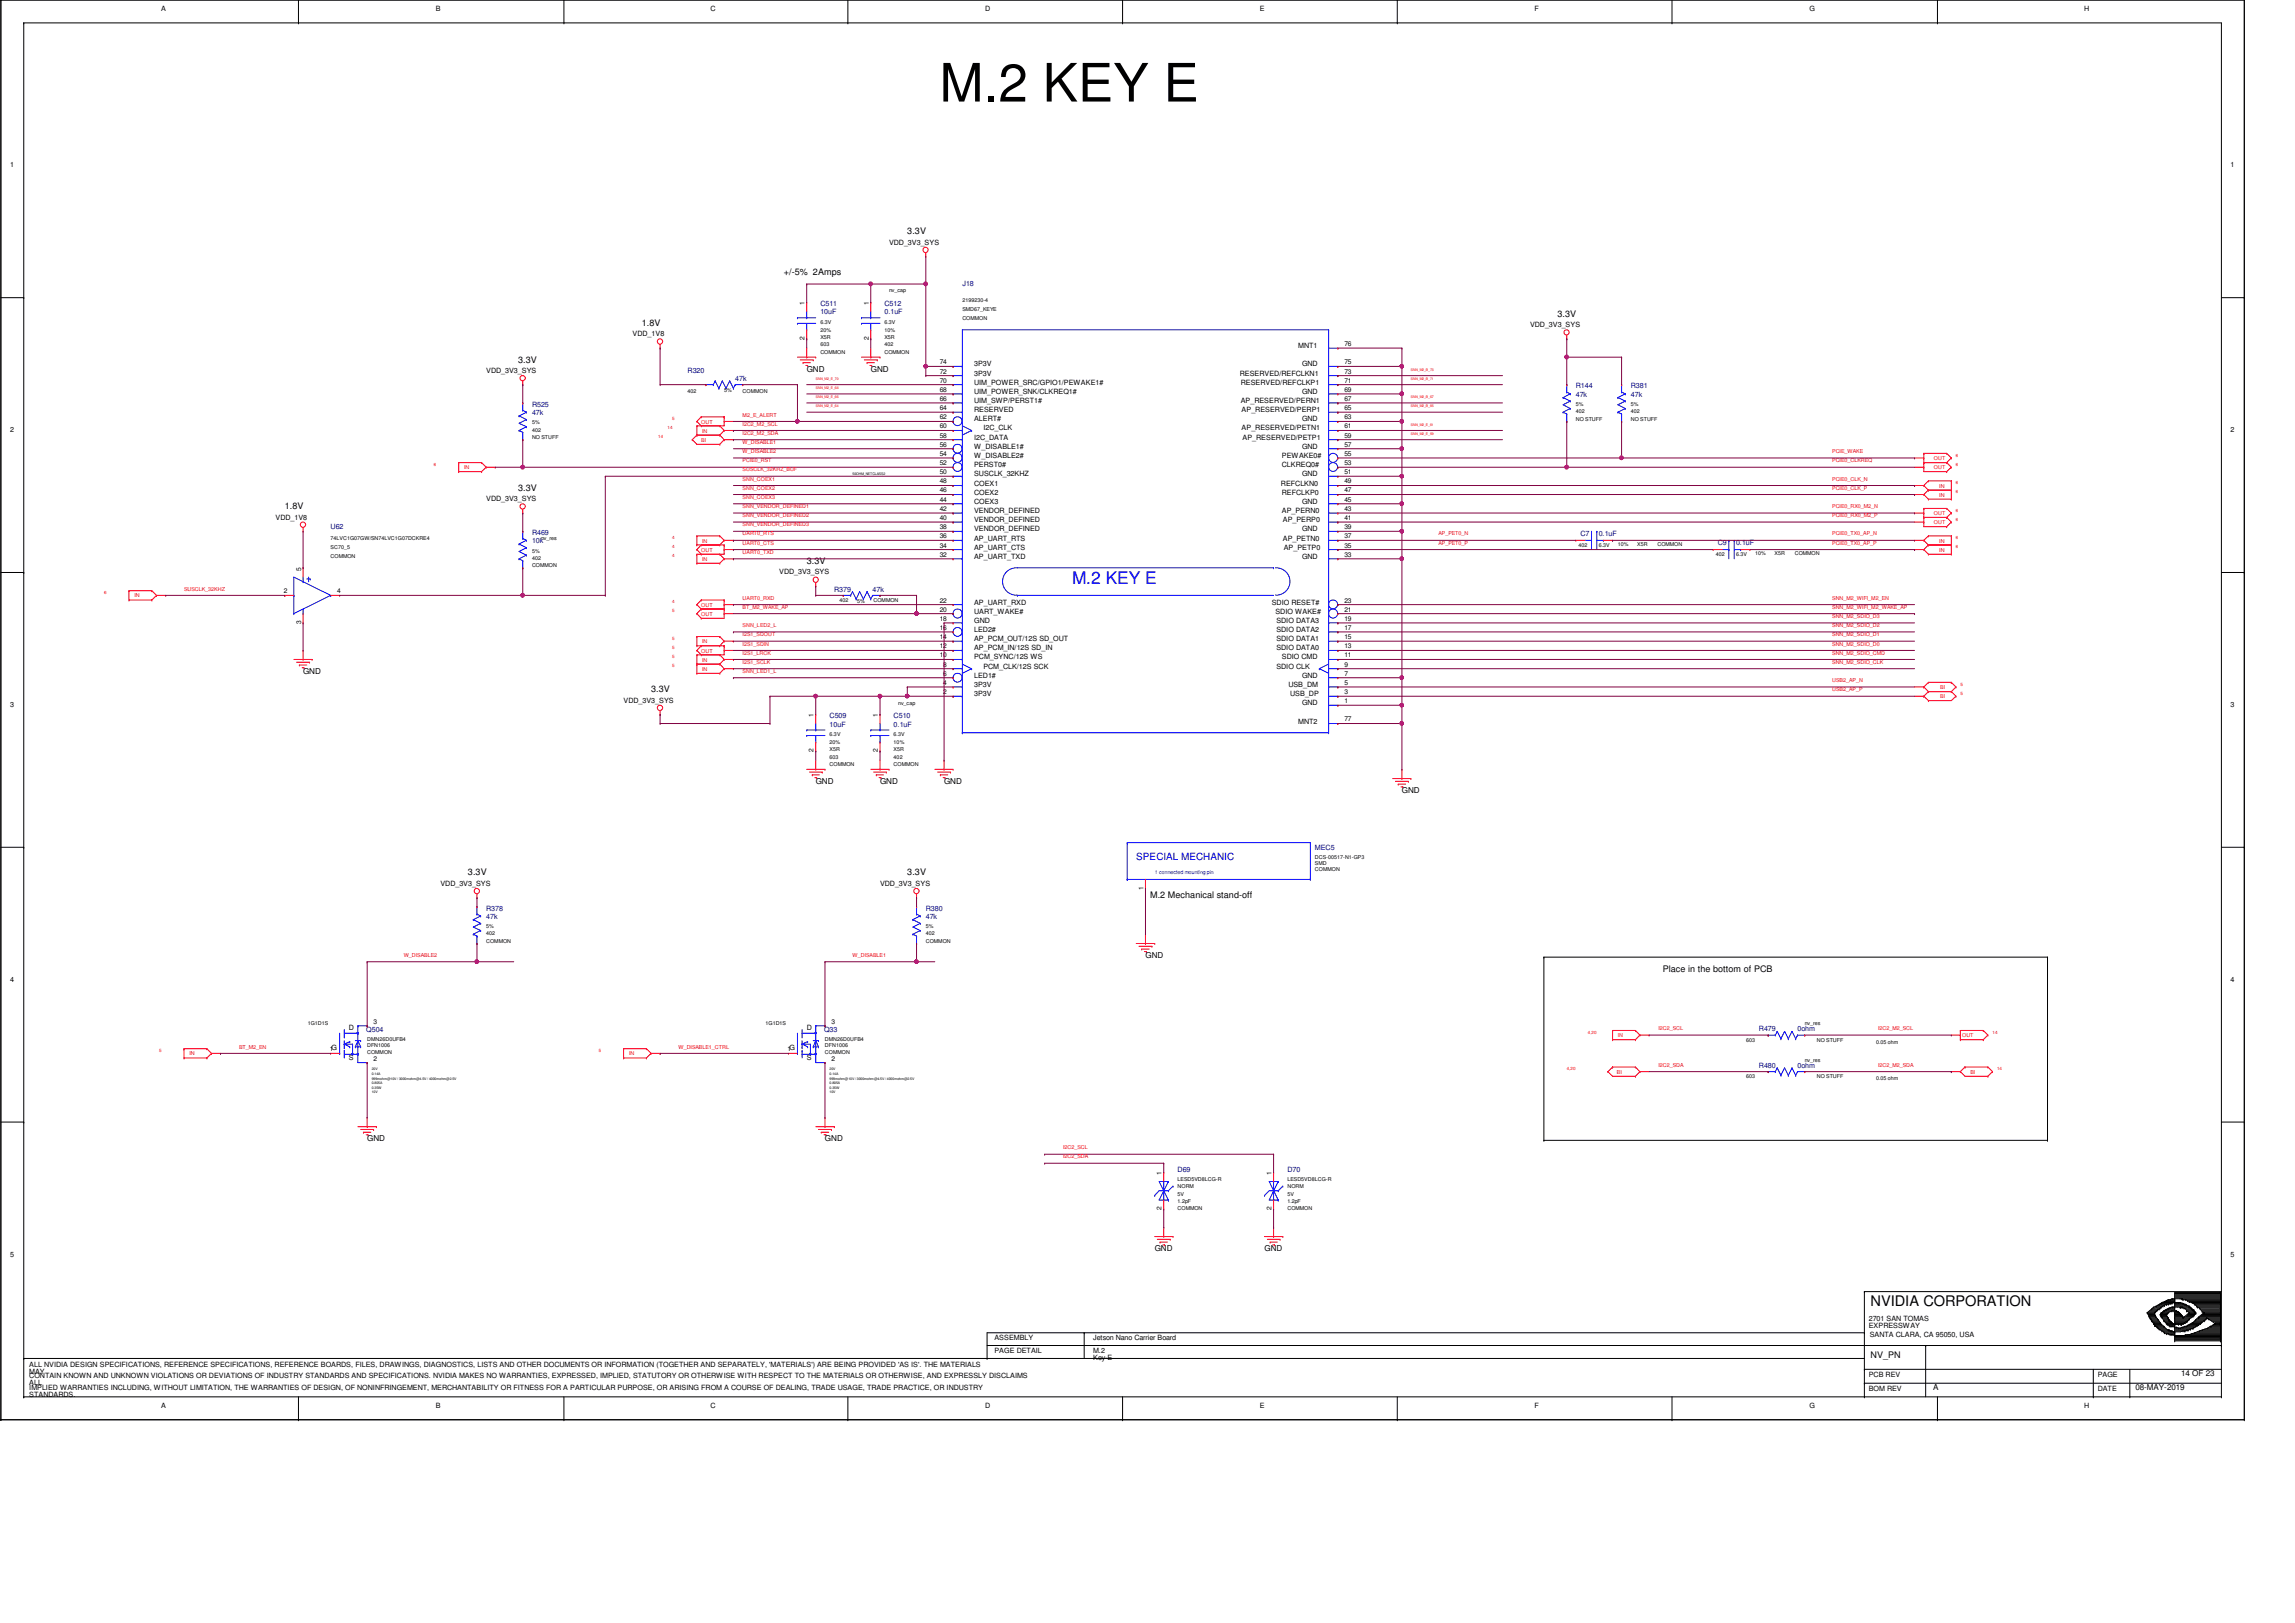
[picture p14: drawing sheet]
<svg xmlns="http://www.w3.org/2000/svg" width="420mm" height="297mm" viewBox="0 0 420 297" stroke-linecap="round" stroke-linejoin="round" font-family="sans-serif">
<defs><g id="words">
<text font-size="9.7" x="172" y="18.6">M.2 KEY E</text>
<text font-size="3.2" fill="#00f" x="196.3" y="106.9">M.2 KEY E</text>
<text font-size="2.7" x="342.5" y="239">NVIDIA CORPORATION</text>
<text font-size="1.8" fill="#00f" x="208" y="157.4">SPECIAL MECHANIC</text>
<g font-size="1.7">
<text x="166.1" y="42.9">3.3V</text>
<text x="143.5" y="50.4">+/-5% 2Amps</text>
<text x="117.5" y="59.6">1.8V</text>
<text x="285.1" y="58">3.3V</text>
<text x="94.9" y="66.4">3.3V</text>
<text x="94.9" y="89.8">3.3V</text>
<text x="52.1" y="93.2">1.8V</text>
<text x="147.7" y="103.3">3.3V</text>
<text x="119.2" y="126.7">3.3V</text>
<text x="85.7" y="160.2">3.3V</text>
<text x="166.1" y="160.2">3.3V</text>
<text x="210.6" y="164.4">M.2 Mechanical stand-off</text>
<text x="304.4" y="177.8">Place in the bottom of PCB</text>
<text x="342.5" y="248.6">NV_PN</text>
</g>
<g font-size="1.5">
<text x="147.7" y="68.1">GND</text>
<text x="159.4" y="68.1">GND</text>
<text x="55.5" y="123.4">GND</text>
<text x="149.3" y="143.5">GND</text>
<text x="161.1" y="143.5">GND</text>
<text x="172.8" y="143.5">GND</text>
<text x="256.7" y="145.2">GND</text>
<text x="209.7" y="175.3">GND</text>
<text x="67.2" y="208.9">GND</text>
<text x="151" y="208.9">GND</text>
<text x="211.4" y="229">GND</text>
<text x="231.5" y="229">GND</text>
<text x="399.3" y="251.8">14 OF 23</text>
<text x="353.9" y="254.3">A</text>
<text x="390.9" y="254.3">08-MAY-2019</text>
</g>
<g font-size="1.3">
<text x="29.5" y="2">A</text>
<text x="79.8" y="2">B</text>
<text x="130.1" y="2">C</text>
<text x="180.4" y="2">D</text>
<text x="230.7" y="2">E</text>
<text x="281" y="2">F</text>
<text x="331.2" y="2">G</text>
<text x="381.5" y="2">H</text>
<text x="1.9" y="30.5">1</text>
<text x="408.4" y="30.5">1</text>
<text x="162.8" y="44.8">VDD_3V3_SYS</text>
<text x="280.1" y="59.9">VDD_3V3_SYS</text>
<text x="115.8" y="61.6">VDD_1V8</text>
<text x="237.7" y="63.7">MNT1</text>
<text x="89" y="68.2">VDD_3V3_SYS</text>
<text x="178.3" y="70.4">UIM_POWER_SRC/GPIO1/PEWAKE1#</text>
<text x="178.3" y="68.7">3P3V</text>
<text x="178.3" y="67.1">3P3V</text>
<text x="227" y="68.7">RESERVED/REFCLKN1</text>
<text x="227.1" y="70.4">RESERVED/REFCLKP1</text>
<text x="238.4" y="67.1">GND</text>
<text x="178.3" y="77.1">ALERT#</text>
<text x="178.3" y="75.4">RESERVED</text>
<text x="178.3" y="73.8">UIM_SWP/PERST1#</text>
<text x="178.3" y="72.1">UIM_POWER_SNK/CLKREQ1#</text>
<text x="227.1" y="73.8">AP_RESERVED/PERN1</text>
<text x="227.3" y="75.4">AP_RESERVED/PERP1</text>
<text x="238.4" y="77.1">GND</text>
<text x="238.4" y="72.1">GND</text>
<text x="1.9" y="79.1">2</text>
<text x="178.3" y="83.8">W_DISABLE2#</text>
<text x="178.3" y="82.2">W_DISABLE1#</text>
<text x="178.3" y="80.5">I2C_DATA</text>
<text x="180" y="78.8">I2C_CLK</text>
<text x="227.3" y="78.8">AP_RESERVED/PETN1</text>
<text x="227.5" y="80.5">AP_RESERVED/PETP1</text>
<text x="234.7" y="83.8">PEWAKE0#</text>
<text x="238.4" y="82.2">GND</text>
<text x="408.4" y="79.1">2</text>
<text x="178.3" y="88.9">COEX1</text>
<text x="178.3" y="87.2">SUSCLK_32KHZ</text>
<text x="178.3" y="85.5">PERST0#</text>
<text x="234.5" y="88.9">REFCLKN0</text>
<text x="234.7" y="85.5">CLKREQ0#</text>
<text x="238.4" y="87.2">GND</text>
<text x="50.5" y="95.1">VDD_1V8</text>
<text x="89" y="91.7">VDD_3V3_SYS</text>
<text x="178.3" y="95.5">VENDOR_DEFINED</text>
<text x="178.3" y="93.9">VENDOR_DEFINED</text>
<text x="178.3" y="92.2">COEX3</text>
<text x="178.3" y="90.6">COEX2</text>
<text x="234.7" y="93.9">AP_PERN0</text>
<text x="234.7" y="90.6">REFCLKP0</text>
<text x="234.9" y="95.5">AP_PERP0</text>
<text x="238.4" y="92.2">GND</text>
<text x="178.3" y="100.6">AP_UART_CTS</text>
<text x="178.3" y="98.9">AP_UART_RTS</text>
<text x="178.3" y="97.2">VENDOR_DEFINED</text>
<text x="234.9" y="98.9">AP_PETN0</text>
<text x="235" y="100.6">AP_PETP0</text>
<text x="238.4" y="97.2">GND</text>
<text x="142.7" y="105.1">VDD_3V3_SYS</text>
<text x="178.3" y="102.3">AP_UART_TXD</text>
<text x="238.4" y="102.3">GND</text>
<text x="178.3" y="112.3">UART_WAKE#</text>
<text x="178.3" y="110.7">AP_UART_RXD</text>
<text x="232.8" y="110.7">SDIO RESET#</text>
<text x="233.5" y="112.3">SDIO WAKE#</text>
<text x="178.3" y="119">AP_PCM_IN/12S SD_IN</text>
<text x="178.3" y="117.3">AP_PCM_OUT/12S SD_OUT</text>
<text x="178.3" y="115.7">LED2#</text>
<text x="178.3" y="114">GND</text>
<text x="233.7" y="119">SDIO DATA0</text>
<text x="233.7" y="117.3">SDIO DATA1</text>
<text x="233.7" y="115.7">SDIO DATA2</text>
<text x="233.7" y="114">SDIO DATA3</text>
<text x="178.3" y="125.7">3P3V</text>
<text x="178.3" y="124.1">LED1#</text>
<text x="178.3" y="120.7">PCM_SYNC/12S WS</text>
<text x="180" y="122.4">PCM_CLK/12S SCK</text>
<text x="233.7" y="122.4">SDIO CLK</text>
<text x="234.7" y="120.7">SDIO CMD</text>
<text x="235.9" y="125.7">USB_DM</text>
<text x="238.4" y="124.1">GND</text>
<text x="1.9" y="129.4">3</text>
<text x="114.2" y="128.6">VDD_3V3_SYS</text>
<text x="178.3" y="127.4">3P3V</text>
<text x="236.2" y="127.4">USB_DP</text>
<text x="238.4" y="129.1">GND</text>
<text x="408.4" y="129.4">3</text>
<text x="237.7" y="132.5">MNT2</text>
<text x="80.6" y="162.1">VDD_3V3_SYS</text>
<text x="161.1" y="162.1">VDD_3V3_SYS</text>
<text x="1.9" y="179.7">4</text>
<text x="408.4" y="179.7">4</text>
<text x="63.9" y="188.4">D</text>
<text x="147.7" y="188.4">D</text>
<text x="63.9" y="194">S</text>
<text x="147.7" y="194">S</text>
<text x="1.9" y="230">5</text>
<text x="408.4" y="230">5</text>
<text x="182.1" y="245.3">ASSEMBLY</text>
<text x="200.1" y="245.3">Jetson Nano Carrier Board</text>
<text x="342.1" y="241.8">2701 SAN TOMAS</text>
<text x="342.1" y="243.1">EXPRESSWAY</text>
<text x="342.3" y="244.8">SANTA CLARA, CA 95050, USA</text>
<text x="5.4" y="250.1">ALL NVIDIA DESIGN SPECIFICATIONS, REFERENCE SPECIFICATIONS, REFERENCE BOARDS, FILES, DRAWINGS, DIAGNOSTICS, LISTS AND OTHER DOCUMENTS OR INFORMATION (TOGETHER AND SEPARATELY, 'MATERIALS') ARE BEING PROVIDED 'AS IS'. THE MATERIALS</text>
<text x="5.4" y="251.5">MAY</text>
<text x="182.1" y="247.6">PAGE DETAIL</text>
<text x="200.1" y="247.6">M.2</text>
<text x="200.1" y="249">Key-E</text>
<text x="342.1" y="252">PCB REV</text>
<text x="384" y="252">PAGE</text>
<text x="5.4" y="252.1">CONTAIN KNOWN AND UNKNOWN VIOLATIONS OR DEVIATIONS OF INDUSTRY STANDARDS AND SPECIFICATIONS. NVIDIA MAKES NO WARRANTIES, EXPRESSED, IMPLIED, STATUTORY OR OTHERWISE WITH RESPECT TO THE MATERIALS OR OTHERWISE, AND EXPRESSLY DISCLAIMS</text>
<text x="5.4" y="253.5">ALL</text>
<text x="5.4" y="254.3">IMPLIED WARRANTIES INCLUDING, WITHOUT LIMITATION, THE WARRANTIES OF DESIGN, OF NONINFRINGEMENT, MERCHANTABILITY OR FITNESS FOR A PARTICULAR PURPOSE, OR ARISING FROM A COURSE OF DEALING, TRADE USAGE, TRADE PRACTICE, OR INDUSTRY</text>
<text x="5.4" y="255.7">STANDARDS.</text>
<text x="29.5" y="257.7">A</text>
<text x="79.8" y="257.7">B</text>
<text x="130.1" y="257.7">C</text>
<text x="180.4" y="257.7">D</text>
<text x="230.7" y="257.7">E</text>
<text x="281" y="257.7">F</text>
<text x="331.2" y="257.7">G</text>
<text x="342.1" y="254.5">BOM REV</text>
<text x="381.5" y="257.7">H</text>
<text x="384" y="254.5">DATE</text>
</g>
<g font-size="1.3" fill="#000080">
<text x="176.2" y="52.3">J18</text>
<text x="150.2" y="56">C511</text>
<text x="150.2" y="57.5">10uF</text>
<text x="161.9" y="56">C512</text>
<text x="161.9" y="57.5">0.1uF</text>
<text x="125.9" y="68.2">R320</text>
<text x="134.6" y="69.8">47k</text>
<text x="288.5" y="71.1">R144</text>
<text x="298.6" y="71.1">R381</text>
<text x="97.4" y="74.5">R525</text>
<text x="97.4" y="75.9">47k</text>
<text x="288.5" y="72.6">47k</text>
<text x="298.6" y="72.6">47k</text>
<text x="60.5" y="96.7">U62</text>
<text x="97.4" y="97.9">R469</text>
<text x="97.4" y="99.4">10k</text>
<text x="289.3" y="98.1">C7</text>
<text x="292.7" y="98.1">0.1uF</text>
<text x="314.5" y="99.7">C9</text>
<text x="317.8" y="99.7">0.1uF</text>
<text x="152.7" y="108.3">R379</text>
<text x="159.8" y="108.3">47k</text>
<text x="151.9" y="131.4">C509</text>
<text x="163.6" y="131.4">C510</text>
<text x="151.9" y="133">10uF</text>
<text x="163.6" y="133">0.1uF</text>
<text x="240.7" y="155.6">MEC5</text>
<text x="89" y="166.7">R378</text>
<text x="169.5" y="166.7">R380</text>
<text x="89" y="168.1">47k</text>
<text x="169.5" y="168.1">47k</text>
<text x="67" y="188.9">Q504</text>
<text x="150.9" y="188.9">Q33</text>
<text x="322" y="188.8">R479</text>
<text x="329.1" y="188.8">0ohm</text>
<text x="322" y="195.5">R480</text>
<text x="329.1" y="195.5">0ohm</text>
<text x="215.6" y="214.4">D69</text>
<text x="235.7" y="214.4">D70</text>
</g>
<g font-size="1.2">
<text x="147.3" y="55.8" transform="rotate(-90 147.3 55.8)">1</text>
<text x="159" y="55.8" transform="rotate(-90 159 55.8)">1</text>
<text x="147.3" y="62.2" transform="rotate(-90 147.3 62.2)">2</text>
<text x="159" y="62.2" transform="rotate(-90 159 62.2)">2</text>
<text x="246.1" y="63.3">76</text>
<text x="172" y="71.7">68</text>
<text x="172" y="70">70</text>
<text x="172" y="68.4">72</text>
<text x="172" y="66.7">74</text>
<text x="246.1" y="71.7">69</text>
<text x="246.1" y="70">71</text>
<text x="246.1" y="68.4">73</text>
<text x="246.1" y="66.7">75</text>
<text x="172" y="76.8">62</text>
<text x="172" y="75.1">64</text>
<text x="172" y="73.4">66</text>
<text x="246.1" y="76.8">63</text>
<text x="246.1" y="75.1">65</text>
<text x="246.1" y="73.4">67</text>
<text x="172" y="83.4">54</text>
<text x="172" y="81.7">56</text>
<text x="172" y="80.1">58</text>
<text x="172" y="78.4">60</text>
<text x="246.1" y="83.4">55</text>
<text x="246.1" y="81.7">57</text>
<text x="246.1" y="80.1">59</text>
<text x="246.1" y="78.4">61</text>
<text x="172" y="88.5">48</text>
<text x="172" y="86.8">50</text>
<text x="172" y="85.1">52</text>
<text x="246.1" y="88.5">49</text>
<text x="246.1" y="86.8">51</text>
<text x="246.1" y="85.1">53</text>
<text x="172" y="95.2">40</text>
<text x="172" y="93.5">42</text>
<text x="172" y="91.8">44</text>
<text x="172" y="90.1">46</text>
<text x="246.1" y="95.2">41</text>
<text x="246.1" y="93.5">43</text>
<text x="246.1" y="91.8">45</text>
<text x="246.1" y="90.1">47</text>
<text x="172" y="101.9">32</text>
<text x="172" y="100.2">34</text>
<text x="172" y="98.5">36</text>
<text x="172" y="96.9">38</text>
<text x="246.1" y="101.9">33</text>
<text x="246.1" y="100.2">35</text>
<text x="246.1" y="98.5">37</text>
<text x="246.1" y="96.9">39</text>
<text x="55.1" y="104.4" transform="rotate(-90 55.1 104.4)">5</text>
<text x="52" y="108.6">2</text>
<text x="61.7" y="108.6">4</text>
<text x="172" y="113.6">18</text>
<text x="172" y="111.9">20</text>
<text x="172" y="110.3">22</text>
<text x="246.1" y="113.6">19</text>
<text x="246.1" y="111.9">21</text>
<text x="246.1" y="110.3">23</text>
<text x="55.1" y="114.2" transform="rotate(-90 55.1 114.2)">3</text>
<text x="172" y="118.7">12</text>
<text x="172" y="117">14</text>
<text x="172" y="115.3">16</text>
<text x="246.1" y="118.7">13</text>
<text x="246.1" y="117">15</text>
<text x="246.1" y="115.3">17</text>
<text x="172" y="120.3">10</text>
<text x="172.7" y="125.3">4</text>
<text x="172.7" y="123.7">6</text>
<text x="172.7" y="122">8</text>
<text x="246.1" y="125.3">5</text>
<text x="246.1" y="123.7">7</text>
<text x="246.1" y="122">9</text>
<text x="246.1" y="120.3">11</text>
<text x="149" y="131.2" transform="rotate(-90 149 131.2)">1</text>
<text x="160.7" y="131.2" transform="rotate(-90 160.7 131.2)">1</text>
<text x="172.7" y="127">2</text>
<text x="246.1" y="128.7">1</text>
<text x="246.1" y="127">3</text>
<text x="149" y="137.7" transform="rotate(-90 149 137.7)">2</text>
<text x="160.7" y="137.7" transform="rotate(-90 160.7 137.7)">2</text>
<text x="246.1" y="132">77</text>
<text x="209.3" y="162.8" transform="rotate(-90 209.3 162.8)">1</text>
<text x="68.4" y="187.4">3</text>
<text x="152.2" y="187.4">3</text>
<text x="60.4" y="192.4">1G</text>
<text x="68.4" y="194.1">2</text>
<text x="144.2" y="192.4">1G</text>
<text x="152.2" y="194.1">2</text>
<text x="212.7" y="215.1" transform="rotate(-90 212.7 215.1)">1</text>
<text x="232.8" y="215.1" transform="rotate(-90 232.8 215.1)">1</text>
<text x="212.7" y="221.5" transform="rotate(-90 212.7 221.5)">2</text>
<text x="232.8" y="221.5" transform="rotate(-90 232.8 221.5)">2</text>
</g>
<g font-size="1">
<text x="162.8" y="53.5">nv_cap</text>
<text x="150.2" y="59.2">6.3V</text>
<text x="161.9" y="59.2">6.3V</text>
<text x="176.2" y="58.5">COMMON</text>
<text x="176.2" y="56.9">SMD67_KEYE</text>
<text x="176.2" y="55.2">2199230-4</text>
<text x="150.2" y="64.8">COMMON</text>
<text x="150.2" y="62.1">X5R</text>
<text x="150.2" y="63.4">603</text>
<text x="150.2" y="60.7">20%</text>
<text x="161.9" y="64.8">COMMON</text>
<text x="161.9" y="63.4">402</text>
<text x="161.9" y="62.1">X5R</text>
<text x="161.9" y="60.7">10%</text>
<text x="125.9" y="72">402</text>
<text x="132.6" y="71.8">5%</text>
<text x="136" y="72">COMMON</text>
<text x="97.4" y="77.7">5%</text>
<text x="288.5" y="77">NO STUFF</text>
<text x="288.5" y="75.6">402</text>
<text x="288.5" y="74.3">5%</text>
<text x="298.6" y="77">NO STUFF</text>
<text x="298.6" y="74.3">5%</text>
<text x="298.6" y="75.6">402</text>
<text x="97.4" y="80.3">NO STUFF</text>
<text x="97.4" y="79">402</text>
<text x="60.5" y="100.5">SC70_5</text>
<text x="60.5" y="98.8">74LVC1G07GW/SN74LVC1G07DCKRE4</text>
<text x="97.4" y="101.1">5%</text>
<text x="99" y="98.8">nv_res</text>
<text x="289" y="100.1">402</text>
<text x="292.7" y="100.1">6.3V</text>
<text x="296.2" y="99.9">10%</text>
<text x="299.8" y="99.9">X5R</text>
<text x="303.4" y="99.9">COMMON</text>
<text x="314.1" y="101.8">402</text>
<text x="317.8" y="101.8">6.3V</text>
<text x="321.3" y="101.6">10%</text>
<text x="324.9" y="101.6">X5R</text>
<text x="328.6" y="101.6">COMMON</text>
<text x="60.5" y="102.2">COMMON</text>
<text x="97.4" y="103.8">COMMON</text>
<text x="97.4" y="102.5">402</text>
<text x="153.7" y="110.2">402</text>
<text x="156.9" y="110.4">5%</text>
<text x="159.9" y="110.2">COMMON</text>
<text x="164.5" y="128.9">nv_cap</text>
<text x="151.9" y="137.5">X5R</text>
<text x="151.9" y="134.7">6.3V</text>
<text x="151.9" y="136.2">20%</text>
<text x="163.6" y="137.5">X5R</text>
<text x="163.6" y="136.2">10%</text>
<text x="163.6" y="134.7">6.3V</text>
<text x="151.9" y="140.2">COMMON</text>
<text x="151.9" y="138.9">603</text>
<text x="163.6" y="140.2">COMMON</text>
<text x="163.6" y="138.9">402</text>
<text x="240.7" y="159.5">COMMON</text>
<text x="240.7" y="157.1">DCS-00517-N1-GP3</text>
<text x="240.7" y="158.3">SMD</text>
<text x="89" y="172.6">COMMON</text>
<text x="89" y="171.2">402</text>
<text x="89" y="169.9">5%</text>
<text x="169.5" y="172.6">COMMON</text>
<text x="169.5" y="171.2">402</text>
<text x="169.5" y="169.9">5%</text>
<text x="56.3" y="187.6">1G1D1S</text>
<text x="67.2" y="191.6">DFN1006</text>
<text x="67.2" y="190.5">DMN26D0UFB4</text>
<text x="140.2" y="187.6">1G1D1S</text>
<text x="151" y="190.5">DMN26D0UFB4</text>
<text x="151" y="191.6">DFN1006</text>
<text x="319.7" y="190.7">603</text>
<text x="330.4" y="187.6">nv_res</text>
<text x="332.6" y="190.7">NO STUFF</text>
<text x="343.5" y="191">0.05 ohm</text>
<text x="67.2" y="192.8">COMMON</text>
<text x="151" y="192.8">COMMON</text>
<text x="319.7" y="197.4">603</text>
<text x="330.4" y="194.4">nv_res</text>
<text x="332.6" y="197.4">NO STUFF</text>
<text x="343.5" y="197.7">0.05 ohm</text>
<text x="215.6" y="221.5">COMMON</text>
<text x="215.6" y="216.2">LESD5VD8LCG-R</text>
<text x="215.6" y="217.5">NORM</text>
<text x="215.6" y="218.8">5V</text>
<text x="215.6" y="220.2">1.2pF</text>
<text x="235.7" y="221.5">COMMON</text>
<text x="235.7" y="216.2">LESD5VD8LCG-R</text>
<text x="235.7" y="220.2">1.2pF</text>
<text x="235.7" y="218.8">5V</text>
<text x="235.7" y="217.5">NORM</text>
</g>
<g font-size="1" fill="#f00">
<text x="128.4" y="77.5">OUT</text>
<text x="136" y="77.9">I2C2_M2_SCL</text>
<text x="136" y="76.2">M2_E_ALERT</text>
<text x="128.4" y="80.9">BI</text>
<text x="128.6" y="79.2">IN</text>
<text x="136" y="79.6">I2C2_M2_SDA</text>
<text x="136" y="81.2">W_DISABLE1</text>
<text x="136" y="82.9">W_DISABLE2</text>
<text x="335.4" y="82.9">PCIE_WAKE</text>
<text x="85" y="85.9">IN</text>
<text x="136" y="84.6">PCIE0_RST</text>
<text x="136" y="88">SNN_COEX1</text>
<text x="136" y="89.6">SNN_COEX2</text>
<text x="136" y="86.3">SUSCLK_32KHZ_BUF</text>
<text x="335.4" y="84.6">PCIE0_CLKREQ</text>
<text x="335.4" y="88">PCIE0_CLK_N</text>
<text x="335.4" y="89.6">PCIE0_CLK_P</text>
<text x="354.1" y="85.9">OUT</text>
<text x="354.1" y="84.2">OUT</text>
<text x="355" y="89.2">IN</text>
<text x="136" y="91.3">SNN_COEX3</text>
<text x="136" y="93">SNN_VENDOR_DEFINED1</text>
<text x="136" y="94.7">SNN_VENDOR_DEFINED2</text>
<text x="335.4" y="93">PCIE0_RX0_M2_N</text>
<text x="335.4" y="94.7">PCIE0_RX0_M2_P</text>
<text x="354.1" y="95.9">OUT</text>
<text x="354.1" y="94.3">OUT</text>
<text x="355" y="90.9">IN</text>
<text x="128.4" y="101">OUT</text>
<text x="128.6" y="99.3">IN</text>
<text x="136" y="96.4">SNN_VENDOR_DEFINED3</text>
<text x="136" y="99.7">UART0_CTS</text>
<text x="136" y="98">UART0_RTS</text>
<text x="136" y="101.4">UART0_TXD</text>
<text x="263.3" y="98">AP_PET0_N</text>
<text x="263.3" y="99.7">AP_PET0_P</text>
<text x="335.4" y="98">PCIE0_TX0_AP_N</text>
<text x="335.4" y="99.7">PCIE0_TX0_AP_P</text>
<text x="355" y="101">IN</text>
<text x="355" y="99.3">IN</text>
<text x="128.6" y="102.7">IN</text>
<text x="24.6" y="109.3">IN</text>
<text x="33.7" y="108.1">SUSCLK_32KHZ</text>
<text x="128.4" y="112.7">OUT</text>
<text x="128.4" y="111">OUT</text>
<text x="136" y="111.4">BT_M2_WAKE_AP</text>
<text x="136" y="109.8">UART0_RXD</text>
<text x="335.4" y="113.1">SNN_M2_SDIO_D3</text>
<text x="335.4" y="109.8">SNN_M2_WIFI_M2_EN</text>
<text x="335.4" y="111.4">SNN_M2_WIFI_M2_WAKE_AP</text>
<text x="128.4" y="119.4">OUT</text>
<text x="128.6" y="117.7">IN</text>
<text x="136" y="119.8">I2S1_LRCK</text>
<text x="136" y="118.2">I2S1_SDIN</text>
<text x="136" y="116.5">I2S1_SDOUT</text>
<text x="136" y="114.8">SNN_LED2_L</text>
<text x="335.4" y="119.8">SNN_M2_SDIO_CMD</text>
<text x="335.4" y="118.2">SNN_M2_SDIO_D0</text>
<text x="335.4" y="116.5">SNN_M2_SDIO_D1</text>
<text x="335.4" y="114.8">SNN_M2_SDIO_D2</text>
<text x="128.6" y="122.8">IN</text>
<text x="128.6" y="121.1">IN</text>
<text x="136" y="121.5">I2S1_SCLK</text>
<text x="136" y="123.1">SNN_LED1_L</text>
<text x="335.4" y="121.5">SNN_M2_SDIO_CLK</text>
<text x="335.4" y="124.8">USB2_AP_N</text>
<text x="335.4" y="126.5">USB2_AP_P</text>
<text x="355.2" y="127.8">BI</text>
<text x="355.2" y="126.1">BI</text>
<text x="73.9" y="175.1">W_DISABLE2</text>
<text x="156.1" y="175.1">W_DISABLE1</text>
<text x="43.8" y="191.9">BT_M2_EN</text>
<text x="124.2" y="191.9">W_DISABLE1_CTRL</text>
<text x="296.2" y="189.8">IN</text>
<text x="303.6" y="188.6">I2C2_SCL</text>
<text x="343.8" y="188.6">I2C2_M2_SCL</text>
<text x="359.2" y="189.8">OUT</text>
<text x="34.7" y="193.2">IN</text>
<text x="115.2" y="193.2">IN</text>
<text x="296" y="196.5">BI</text>
<text x="303.6" y="195.2">I2C2_SDA</text>
<text x="343.8" y="195.2">I2C2_M2_SDA</text>
<text x="360.8" y="196.5">BI</text>
<text x="194.6" y="210.4">I2C2_SCL</text>
<text x="194.6" y="212">I2C2_SDA</text>
</g>
<text font-size="1" fill="#00f" x="211.4" y="160">1 connected mounting pin</text>
<g font-size=".8" fill="#f00">
<text x="123.1" y="76.9">5</text>
<text x="120.5" y="80.2">14</text>
<text x="122.2" y="78.5">14</text>
<text x="358.1" y="83.6">6</text>
<text x="79.4" y="85.3">6</text>
<text x="358.1" y="88.6">6</text>
<text x="358.1" y="85.3">6</text>
<text x="358.1" y="95.3">6</text>
<text x="358.1" y="93.6">6</text>
<text x="358.1" y="90.3">6</text>
<text x="123.1" y="100.3">4</text>
<text x="123.1" y="98.7">4</text>
<text x="358.1" y="100.3">6</text>
<text x="358.1" y="98.7">6</text>
<text x="123.1" y="102">4</text>
<text x="19.1" y="108.7">6</text>
<text x="123.1" y="112.1">5</text>
<text x="123.1" y="110.4">4</text>
<text x="123.1" y="118.8">5</text>
<text x="123.1" y="117.1">5</text>
<text x="123.1" y="122.1">5</text>
<text x="123.1" y="120.4">5</text>
<text x="358.9" y="125.5">5</text>
<text x="358.9" y="127.2">5</text>
<text x="290.7" y="189.2">4,20</text>
<text x="364.8" y="189.2">14</text>
<text x="29.2" y="192.5">5</text>
<text x="109.6" y="192.5">5</text>
<text x="286.8" y="195.9">4,20</text>
<text x="365.6" y="195.9">14</text>
</g>
<g font-size=".6" fill="#f00">
<text x="149.3" y="71.2">SNN_M2_E_68</text>
<text x="149.3" y="69.5">SNN_M2_E_70</text>
<text x="258.3" y="69.5">SNN_M2_B_71</text>
<text x="258.3" y="67.9">SNN_M2_B_73</text>
<text x="149.3" y="74.5">SNN_M2_E_64</text>
<text x="149.3" y="72.9">SNN_M2_E_66</text>
<text x="258.3" y="74.5">SNN_M2_B_65</text>
<text x="258.3" y="72.9">SNN_M2_B_67</text>
<text x="258.3" y="77.9">SNN_M2_E_61</text>
<text x="258.3" y="79.6">SNN_M2_E_59</text>
</g>
<g font-size=".6">
<text x="156.1" y="86.9">50OHM_NETCLASS2</text>
<text x="68.1" y="196.7">0.14A</text>
<text x="68.1" y="195.9">20V</text>
<text x="68.1" y="197.6">999mohm@10V / 3000mohm@4.5V / 4000mohm@2.5V</text>
<text x="151.9" y="196.7">0.14A</text>
<text x="151.9" y="195.9">20V</text>
<text x="151.9" y="197.6">999mohm@10V / 3000mohm@4.5V / 4000mohm@2.5V</text>
<text x="68.1" y="199.3">0.35W</text>
<text x="68.1" y="198.4">0.805A</text>
<text x="68.1" y="200.1">10V</text>
<text x="151.9" y="199.3">0.35W</text>
<text x="151.9" y="198.4">0.805A</text>
<text x="151.9" y="200.1">10V</text>
</g>
</g></defs>
<g fill="none" stroke="#000" stroke-width=".18">
<path d="M.2 0h.1M.2 0h410.7v259.8M.2 0v259.8M4.3 4.2h.1M4.3 4.2h402.4v251.5M4.3 4.2v251.5M54.6 4.2h.1M54.6 0v4.2M103.2 4.2h.1M103.2 0v4.2M155.2 4.2h.1M155.2 0v4.2"/>
<path d="M205.5 4.2h.1M205.5 0v4.2M255.8 4.2h.1M255.8 0v4.2M306.1 4.2h.1M306.1 0v4.2M354.7 4.2h.1M354.7 0v4.2M.2 54.5h4.1M4.3 54.5h.1M406.7 54.5h4.2M410.9 54.5h.1"/>
<path d="M.2 104.8h4.1M4.3 104.8h.1M406.7 104.8h4.2M410.9 104.8h.1M.2 155.1h4.1M4.3 155.1h.1M406.7 155.1h4.2M410.9 155.1h.1M282.6 175.2h.1M282.6 175.2v33.5M282.6 175.2h92.3M374.9 175.2h.1"/>
<path d="M374.9 175.2v33.5M.2 205.4h4.1M4.3 205.4h.1M282.6 208.7h.1M282.6 208.7h92.3M374.9 208.7h.1M406.7 205.4h4.2M410.9 205.4h.1M341.3 236.4h.1M341.3 236.4h65.4M341.3 236.4v19.3M393.6 239.9h1.2"/>
<path d="M393.8 239.7h1.2M393.9 239.6h.1M393.9 239.6h1.2M393.9 239.6l-.8 .6M394.1 239.4h1.4M394.3 239.2h.1M394.3 239.2l-.4 .4M394.5 239.2h1.1M394.6 239.1h1.4M394.8 239.9h.1M394.8 239.1h.1M394.8 239.1l-.5 .1"/>
<path d="M395 239.7h.1M395 238.9h1.3M395 239.7l-.5 .5M395.1 239.6h.1M395.3 238.7h.1M395.3 239.6h.1M395.3 238.7h1.6M395.3 238.7l-.5 .4M395.3 239.6l-.3 .1M395.5 239.4h.1M395.5 238.5h2.1M395.6 238.5h.1"/>
<path d="M395.6 239.2h.1M395.6 238.5l-.3 .2M395.6 239.2l-.3 .4M395.8 238.4h.1M395.8 238.4l-.2 .1M396 239.1h.1M396 238.4h3.1M396.1 239.9h.1M396.1 239.9l-.3 .3M396.3 238.9h.1M396.3 239.9h.1M396.3 238.2h.1"/>
<path d="M396.3 239.9h2.2M396.3 238.2h1.8M396.3 238.2l-.5 .2M396.3 238.9l-.7 .3M396.4 239.7h.1M396.4 239.7l-.3 .2M396.6 238.7h.1M396.6 239.7h.1M396.6 238h.1M396.6 239.7h1.5M396.6 238h1.5M396.6 238.7l-.3 .2"/>
<path d="M396.8 239.6h.1M396.9 239.6h.1M396.9 237.9h.1M396.9 238.7h.1M396.9 239.6h1.2M396.9 237.9h1.2M396.9 237.9l-.6 .3M397.1 239.4h.1M397.1 239.4l-.7 .3M397.3 238.5h.1M397.3 239.4h.1M397.3 237.9h.1"/>
<path d="M397.3 239.4h.8M397.3 238.5l-.4 .2M397.6 239.2h.1M397.6 237.7h.1M397.6 239.9h.1M397.6 238.5h.1M397.6 239.2h3.2M397.6 237.7h8.9M397.6 239.2l-.5 .2M397.6 237.7l-.3 .2M397.6 239.9l-.7 .3M397.8 239.2h.1"/>
<path d="M397.8 237.7h.1M398 239.9h.1M398.1 237.9h.1M398.1 238h.1M398.1 238.2h.1M398.1 238.4h.1M398.1 239.2h.1M398.1 237.7h.1M398.1 237.4h8.4M398.1 236.7h8.4M398.1 237.5h8.4M398.1 237h8.4"/>
<path d="M398.1 236.9h8.4M398.1 237.2h8.4M398.1 239.1h2.5M398.1 238.7h2.1M398.1 238.5h1.6M398.1 238.9h2.2M398.1 238.4l-.5 .1M398.3 239.9h.1M398.5 239.9h.1M398.5 239.9l.1 .2M398.8 238.4h.1M399.1 239.2h.1"/>
<path d="M399.1 238.4h.1M399.1 238.4l.6 .1M399.5 239.2h.1M399.5 237.7h.1M399.5 239.2l.7 .4 .1 .3M399.5 237.7l.2 .2M399.7 238.5h.1M399.7 237.9h.1M399.7 237.9h6.8M399.7 238.5l.3 .2M399.8 239.4h.1M399.8 239.4h1.3"/>
<path d="M400 238.7h.1M400 239.6h1.3M400.2 237.9h.1M400.2 238.7h.1M400.2 237.9l.3 .1M400.2 238.7l.1 .2M400.3 238.9h.1M400.3 239.9h.1M400.3 239.7h1.3M400.3 239.9l.5 .3M400.3 238.9l.5 .2M400.5 238h.1"/>
<path d="M400.5 239.9h1.1M400.5 238h6M400.5 238l1.3 .7M400.6 239.1h.1M400.8 239.2h.1M400.8 238.2h.1M400.8 239.1h.1M400.8 238.2h5.7M400.8 239.1l.7 .6M401 239.2h.1M401.1 239.4h.1M401.1 238.4h5.4"/>
<path d="M401.3 239.6h.1M401.5 239.7h.1M401.5 238.5h5M401.6 239.9h.1M401.6 239.7h.1M401.6 239.9l.4 .3M401.6 239.7v.2M401.8 238.7h.1M401.8 238.7h4.7M401.8 238.7l.5 .5M402 238.9h4.5M402.2 239.1h.1"/>
<path d="M402.3 239.2h.1M402.3 239.1h4.2M402.3 239.2l.4 .2M402.5 239.2h4M402.7 239.4h.1M402.7 239.4h3.8M402.7 239.4l.5 .7M402.8 239.6h3.7M403 239.7h3.5M403.2 239.9h3.3M406.5 237.9h.1M406.5 237.7h.1"/>
<path d="M406.5 238.2h.1M406.5 238h.1M406.5 237.4h.1M406.5 236.7h.1M406.5 237.5h.1M406.5 237h.1M406.5 236.9h.1M406.5 237.2h.1M406.5 239.2h.1M406.5 239.1h.1M406.5 238.7h.1M406.5 238.5h.1"/>
<path d="M406.5 238.9h.1M406.5 238.4h.1M406.5 236.6h.1M406.5 239.7h.1M406.5 239.9h.1M406.5 239.6h.1M406.5 239.4h.1M406.5 236.6h-8.4v8.8M406.5 236.6v8.8M.2 259.8h.1M.2 259.8h410.7M4.3 255.7h.1"/>
<path d="M4.3 248.6h.1M4.3 255.7h402.4M4.3 248.6h337M54.6 259.8h.1M54.6 255.7v4.1M103.2 259.8h.1M103.2 255.7v4.1M155.2 259.8h.1M155.2 255.7v4.1M180.7 248.6h.1M180.7 246.3h226M198.5 243.9h.1"/>
<path d="M198.5 243.9v4.7M205.5 259.8h.1M205.5 255.7v4.1M255.8 259.8h.1M255.8 255.7v4.1M306.1 259.8h.1M306.1 255.7v4.1M341.3 253.2h.1M341.3 250.6h.1M341.3 243.9h.1M341.3 255.7h.1M341.3 243.9h-160.6v4.7"/>
<path d="M341.3 253.2h65.4M341.3 250.6h65.4M352.5 246.3h.1M352.5 246.3v9.4M354.7 259.8h.1M354.7 255.7v4.1M383.2 255.7h.1M383.2 250.6v5.1M389.9 255.7h.1M389.9 250.6v5.1M393.1 240.2h.1M393.1 240.2h1.4"/>
<path d="M393.1 240.2l.3 .7M393.3 240.6h1.2M393.3 240.4h1.2M393.4 240.9h.1M393.4 240.9h1.2M393.4 240.1h1.2M393.4 240.7h1.2M393.4 240.9l.4 .5M393.6 241.2h.1M393.6 241h.1M393.6 241h1.2M393.6 241.2h1.2"/>
<path d="M393.8 241.4h.1M393.8 241.4h1.2M393.8 241.4l.1 .3M393.9 241.6h.1M393.9 241.7h.1M393.9 241.7h1.2M393.9 241.6h1.2M393.9 241.7l.4 .5M394.1 241.9h.1M394.1 241.9h1.2M394.3 242.2h.1M394.3 242.1h.1"/>
<path d="M394.3 242.2h1.3M394.3 242.1h1.2M394.3 242.2l.2 .4M394.5 240.2h.1M394.5 240.4h.1M394.5 240.6h.1M394.5 242.4h.1M394.5 242.6h.1M394.5 242.4h1.3M394.5 242.6l.5 .3M394.5 240.2v.4M394.5 240.6l.1 .1"/>
<path d="M394.6 240.1h.1M394.6 240.7h.1M394.6 240.9h.1M394.6 242.6h.1M394.6 242.6h1.2M394.6 240.7v.2M394.6 240.9l.4 .5M394.8 242.7h.1M394.8 242.7h1.3M395 242.9h.1M395 241.4h.1M395 242.9h1.3"/>
<path d="M395 242.9l.3 .3M395 241.4l.1 .2M395.1 243.1h.1M395.1 241.6h.1M395.1 243.1h1.3M395.1 241.6l.4 .5M395.3 243.2h.1M395.3 243.2l.5 .4M395.5 243.2h.1M395.5 240.6h.1M395.5 242.1h.1M395.5 240.6h1.1"/>
<path d="M395.5 243.2h1.1M395.5 242.1l.1 .3 .5 .3M395.6 240.9h.1M395.6 240.7h.1M395.6 240.6h.1M395.6 240.4h.1M395.6 240.9h1.2M395.6 240.4h1.2M395.6 240.7h1M395.6 243.4h1.5M395.6 240.9l.2 .1M395.6 240.6v.3"/>
<path d="M395.6 240.4l-.1 .2M395.8 240.2h.1M395.8 241h.1M395.8 243.6h.1M395.8 243.6h1.8M395.8 241h1M395.8 241.2h1.1M395.8 241l.3 .7M395.8 243.6l.3 .2M396 240.1h.1M396 240.1h1.3M396 241.4h.9"/>
<path d="M396.1 241.7h.1M396.1 243.8h.1M396.1 242.7h.1M396.1 241.7h1.2M396.1 241.6h1M396.1 241.7l.5 .5M396.1 243.8l.2 .1M396.1 242.7l.5 .5M396.3 243.9h.1M396.3 241.9h1.2M396.3 243.9l.3 .2M396.4 242.1h1.2"/>
<path d="M396.4 243.9h1.7M396.6 240.7h.1M396.6 242.2h.1M396.6 240.6h.1M396.6 244.1h.1M396.6 242.2h1.4M396.6 244.1h1.5M396.6 242.2l.2 .2M396.6 240.6l.2 .4M396.6 243.2l.3 .2M396.8 240.9h.1M396.8 242.4h.1"/>
<path d="M396.8 240.4h.1M396.8 242.4h2.5M396.8 242.4l.5 .3M396.8 241l.1 .2M396.9 241.4h.1M396.9 241.2h.1M396.9 240.2h.1M396.9 244.1h.1M396.9 243.4h.1M396.9 240.2h-1.3v.2M396.9 240.2l-.3 .4M396.9 241.2l.2 .4"/>
<path d="M396.9 244.1l.4 .2M397.1 243.4h.1M397.1 241.6h.1M397.1 242.6h.1M397.1 241.7h.1M397.1 242.6h1M397.1 241.6v.1M397.1 241.7l.4 .2M397.1 243.4l.2 .2M397.3 241.7h.1M397.3 242.7h.1M397.3 244.3h.1"/>
<path d="M397.3 243.6h.1M397.3 242.7h.8M397.3 244.3h.8M397.5 243.6h.1M397.5 241.9h.1M397.5 241.9l.3 .3M397.6 242.7h.1M397.6 242.1h.1M397.6 244.3h.1M397.6 243.6h.1M397.6 242.7l.5 .2M397.6 244.3l.5 .1"/>
<path d="M397.6 243.6l.4 .2M397.8 242.2h.1M397.8 242.2l.3 .2M398 242.2h.1M398 243.8h.1M398.1 240.6h.1M398.1 240.2h.1M398.1 240.1h.1M398.1 243.8h.1M398.1 243.9h.1M398.1 244.1h.1M398.1 244.3h.1"/>
<path d="M398.1 242.7h.1M398.1 241h.1M398.1 242.4h.1M398.1 242.9h.1M398.1 244.4h.1M398.1 241.2h.1M398.1 245.4h.1M398.1 242.9h.4M398.1 242.2h1.6M398.1 240.9h1.4M398.1 240.6h1.2M398.1 240.1h.7"/>
<path d="M398.1 241.7h2.4M398.1 240.4h1M398.1 240.2h.9M398.1 241.6h2.5M398.1 241.9h2.2M398.1 242.1h1.9M398.1 240.7h1.4M398.1 241.4h2.7M398.1 243.6h1.9M398.1 243.2h2.9M398.1 243.1h3.2M398.1 244.6h8.4"/>
<path d="M398.1 245.2h8.4M398.1 245.1h8.4M398.1 244.9h8.4M398.1 244.8h8.4M398.1 243.4h2.5M398.1 241h1.6M398.1 241.2h3M398.1 245.4h8.4M398.1 244.4h8.4M398.5 242.9h.1M398.5 242.9l.3 .2M398.6 240.1h.1"/>
<path d="M398.6 244.4h.1M398.8 243.1h.1M398.8 240.1h.1M398.8 242.4h.1M398.8 240.1l.5 .5M399 240.2h.1M399.1 240.4h.1M399.1 243.1h.1M399.3 240.7h.1M399.3 240.6h.1M399.3 242.4h.1M399.3 240.6v.1"/>
<path d="M399.5 240.9h.1M399.5 242.9h.1M399.5 242.2h.1M399.5 244.4h.1M399.5 240.7h.1M399.5 242.9h2.1M399.5 242.9l-.4 .2M399.5 242.2l-.2 .2M399.5 240.7l.2 .3M399.7 242.2h.1M399.7 241h.1M399.7 242.9h.1"/>
<path d="M399.7 241.2h.1M399.7 243.6h.1M399.7 243.6l-.6 .2h-3M399.7 241v.2M399.8 241h.1M399.8 244.4h.1M399.8 241h1.5M400 242.1h.1M400 243.6h.1M400 242.7h.1M400 242.7h2M400 242.7l-.3 .2"/>
<path d="M400 242.1l-.3 .1M400.2 244.3h.1M400.2 240.9h1.3M400.2 244.3h6.3M400.2 241.9l-.2 .2M400.2 244.3l-.4 .1M400.3 241.9h.1M400.3 242.7h.1M400.3 243.4h.1M400.3 240.7h1.3M400.3 243.4l-.3 .2M400.5 241.7h.1"/>
<path d="M400.5 243.4h.1M400.5 242.6h.1M400.5 240.6h1.1M400.5 242.6l-.2 .1M400.5 241.7l-.2 .2M400.6 241.6h.1M400.6 243.4h.1M400.6 240.1h1.2M400.6 240.4h1.4M400.8 241.4h.1M400.8 242.4h.1M400.8 240.2h.1"/>
<path d="M400.8 244.3h.1M400.8 240.2h1.2M400.8 242.4h1.7M400.8 240.2l-1.1 1M400.8 241.4l-.3 .3M401 243.2h.1M401 243.2l-.4 .2M401.1 242.2h1.7M401.1 244.1h5.4M401.3 243.1h.1M401.3 242.1h1.7M401.5 240.9h.1"/>
<path d="M401.5 242.1h.1M401.5 243.1h.1M401.5 242.1l-1 .5M401.5 240.9l-.7 .5M401.5 243.1l-.5 .1M401.6 242.9h.1M401.6 240.6h.1M401.6 240.7h.1M401.6 241.9h1.6M401.6 240.6l-.1 .3M401.8 240.1h.1M401.8 240.4h.1"/>
<path d="M401.8 243.9h.1M401.8 241.7h1.7M401.8 243.9h4.7M401.8 240.4l-.2 .2M401.8 243.9l-1 .4M402 242.7h.1M402 240.2h.1M402 241.6h.1M402 240.4h.1M402 241.6h1.7M402 240.2v.2M402.2 242.6h.1"/>
<path d="M402.2 241.4h1.6M402.2 242.6l-.7 .5M402.3 242.6h.1M402.3 243.8h4.2M402.5 242.4h.1M402.5 241.2h.1M402.5 241h.1M402.5 241.2h4M402.5 241l-1 1.1M402.7 241h.1M402.7 243.6h.1M402.7 241h3.8"/>
<path d="M402.7 243.6l-.9 .3M402.8 242.2h.1M402.8 240.9h3.7M402.8 242.2l-.3 .4h-2M402.8 243.6h3.7M403 242.1h.1M403 240.7h3.5M403.2 241.9h.1M403.2 243.4h.1M403.2 240.1h.1M403.2 240.6h3.3M403.2 240.1l.3 .1"/>
<path d="M403.3 240.1h3.2M403.3 240.4h3.2M403.3 243.4h3.2M403.5 241.7h.1M403.5 240.2h.1M403.5 240.2h3M403.5 241.7l-.7 .5M403.5 240.2l-1 .8M403.7 241.6h.1M403.7 243.2h.1M403.8 241.4h.1M403.8 243.2h2.7"/>
<path d="M404 241.2h.1M404 241.2l.4 .2M404 241.2l-.5 .5M404.2 243.1h.1M404.2 243.1h2.3M404.2 243.1l-1.5 .5M404.4 241.4h.1M404.4 241.4h2.1M404.4 241.4l1.1 .8M404.5 242.9h2M404.5 241.6h2M404.7 242.7h.1"/>
<path d="M404.7 242.7h1.8M404.7 242.7l-.5 .4M404.8 242.7h.1M404.8 241.7h1.7M405 242.6h1.5M405.2 241.9h1.3M405.2 242.4h1.3M405.5 242.2h.1M405.5 242.2h1M405.5 242.1h1M405.5 242.2l-.7 .5M406.5 241.6h.1"/>
<path d="M406.5 242.4h.1M406.5 241.9h.1M406.5 242.1h.1M406.5 242.6h.1M406.5 241.7h.1M406.5 241.4h.1M406.5 240.1h.1M406.5 243.6h.1M406.5 243.2h.1M406.5 242.9h.1M406.5 243.1h.1M406.5 244.1h.1"/>
<path d="M406.5 243.9h.1M406.5 243.8h.1M406.5 244.3h.1M406.5 244.6h.1M406.5 245.2h.1M406.5 245.1h.1M406.5 244.9h.1M406.5 244.8h.1M406.5 245.4h.1M406.5 242.2h.1M406.5 242.7h.1M406.5 240.7h.1"/>
<path d="M406.5 240.4h.1M406.5 240.9h.1M406.5 240.6h.1M406.5 243.4h.1M406.7 246.3h.1M406.7 255.7h.1M410.9 259.8h.1"/>
</g>
<g fill="none" stroke="#f00" stroke-width=".18">
<path d="M147.7 55.3h.1M147.7 55.3v1.7M159.4 55.3h.1M159.4 55.3v1.7M169.5 46.9h.1M169.5 46.3v.6M95.7 70.4h.1M95.7 73.7h.1M95.7 69.7v.7M120.9 63.7h.1M120.9 63v.7M127.6 79.6h.1"/>
<path d="M127.6 77.9h.1M127.6 77.1h.1M127.6 77.9v1.7M127.6 79.6l-.9 .9M127.6 79.6h4.2M127.6 77.1l.8 .8M128.4 76.3h.1M128.4 77.9h.1M128.4 76.3h4.2M128.4 76.3l-.8 .8M129.2 70.4h.1M131.8 79.6h.1"/>
<path d="M131.8 77.9h.1M131.8 79.6l.8 .9M131.8 77.9l.8 .9M132.6 78.8h.1M132.6 76.3h.1M132.6 77.1h.1M132.6 76.3v1.6h-5M132.6 78.8l-.8 .8M132.6 78.8h1.7M132.6 77.1h1.7M134.3 78.8h.1M136 70.4h.1"/>
<path d="M146 65.4h3.3M146.5 65.9h2.4M147 66.4h.1M147 66.4h1.4M147.5 66.9h.4M147.7 65.4h.1M147.7 62h.1M147.7 60.4v1.6M147.7 63.7v1.7M147.9 66.9h.1M148.9 65.9h.1M149.3 65.4h.1"/>
<path d="M157.7 65.4h3.4M158.2 65.9h2.4M158.7 66.4h.1M158.7 66.4h1.4M159.2 66.9h.4M159.4 65.4h.1M159.4 62h.1M159.4 60.4v1.6M159.4 63.7v1.7M159.6 66.9h.1M160.6 65.9h.1M161.1 65.4h.1"/>
<path d="M174.5 78.8h.1M174.5 77.1h.1M174.5 75.4h.1M174.5 73.7h.1M174.5 72.1h.1M174.5 70.4h.1M174.5 68.7h.1M174.5 67.1h.1M244.9 78.8h.1M244.9 77.1h.1M244.9 75.4h.1M244.9 73.7h.1"/>
<path d="M244.9 72.1h.1M244.9 70.4h.1M244.9 68.7h.1M244.9 67.1h.1M244.9 63.7h.1M286.8 62h.1M286.8 70.4h.1M286.8 77.1h.1M286.8 61.3v.7M296.9 70.4h.1M296.9 77.1h.1M55.5 97.2h.1"/>
<path d="M55.5 96.6v.6M84 84.7h.1M84 86.3h.1M84 84.7h4.2M84 84.7v1.6M84 86.3h4.2M88.2 86.3h.1M88.2 84.7h.1M88.2 84.7l.8 .8M89 85.5h.1M89 85.5l-.8 .8M89 85.5h1.7"/>
<path d="M90.7 85.5h.1M95.7 93.9h.1M95.7 97.2h.1M95.7 80.5h.1M95.7 93.2v.7M126.7 80.5h.1M126.7 80.5l.9 .8h4.2M127.6 98.1h.1M127.6 99.7h.1M127.6 98.1v1.6M127.6 99.7h5M127.6 98.1h4.2"/>
<path d="M128.4 99.7h.1M128.4 99.7l-.8 .9M131.8 99.7h.1M131.8 98.1h.1M131.8 81.3h.1M131.8 98.1l.8 .8M132.6 99.7h.1M132.6 98.9h.1M132.6 80.5h.1M132.6 99.7v1.7h-5M132.6 98.9l-.8 .8M132.6 98.9h1.7"/>
<path d="M132.6 80.5h1.7M132.6 80.5l-.8 .8M134.3 98.9h.1M174.5 98.9h.1M174.5 97.2h.1M174.5 95.5h.1M174.5 93.9h.1M174.5 92.2h.1M174.5 90.5h.1M174.5 88.9h.1M174.5 87.2h.1M174.5 85.5h.1"/>
<path d="M174.5 83.8h.1M174.5 82.1h.1M174.5 80.5h.1M244.9 98.9h.1M244.9 97.2h.1M244.9 95.5h.1M244.9 93.9h.1M244.9 92.2h.1M244.9 90.5h.1M244.9 88.9h.1M244.9 87.2h.1M244.9 85.5h.1"/>
<path d="M244.9 83.8h.1M244.9 82.1h.1M244.9 80.5h.1M288.5 98.9h.1M288.5 98.9h1.7M293.5 98.9h1.7M295.2 98.9h.1M350.5 98.9h.1M350.5 90.5h.1M350.5 88.9h.1M350.5 85.5h1.7M350.5 98.9h1.7"/>
<path d="M350.5 95.5h1.7M350.5 93.9h1.7M350.5 90.5h1.7M350.5 88.9h1.7M350.5 83.8h1.7M352.2 98.9h.1M352.2 94.7h.1M352.2 95.5h.1M352.2 93h.1M352.2 93.9h.1M352.2 90.5h.1M352.2 88.9h.1"/>
<path d="M352.2 84.7h.1M352.2 85.5h.1M352.2 83h.1M352.2 83.8h.1M352.2 84.7h4.2M352.2 83v3.3h4.2M352.2 98.9l.8 .8M352.2 93v3.4h4.2M352.2 94.7h4.2M352.2 90.5l.8 .9M352.2 93h4.2M352.2 88.9l.8 .8"/>
<path d="M352.2 83h4.2M353 99.7h.1M353 98.1h.1M353 91.4h.1M353 89.7h.1M353 88h.1M353 99.7h4.2M353 98.1h4.2M353 99.7l-.8 .9M353 98.1l-.8 .8M353 89.7h4.2M353 91.4h4.2"/>
<path d="M353 89.7l-.8 .8M353 88h4.2M353 88l-.8 .9M356.4 94.7h.1M356.4 96.4h.1M356.4 93h.1M356.4 84.7h.1M356.4 86.3h.1M356.4 83h.1M356.4 94.7l.8 .8M356.4 93l.8 .9M356.4 84.7l.8 .8"/>
<path d="M356.4 83l.8 .8M357.2 99.7h.1M357.2 98.1h.1M357.2 95.5h.1M357.2 93.9h.1M357.2 89.7h.1M357.2 91.4h.1M357.2 88h.1M357.2 85.5h.1M357.2 83.8h.1M357.2 88v3.4M357.2 98.1v3.3"/>
<path d="M357.2 95.5l-.8 .9M357.2 93.9l-.8 .8M357.2 83.8l-.8 .9M357.2 85.5l-.8 .8M23.6 108.1h.1M23.6 109.8h.1M23.6 108.1h4.2M23.6 108.1v1.7M23.6 109.8h4.2M27.8 109.8h.1M27.8 108.1h.1M27.8 108.1l.8 .9"/>
<path d="M28.6 109h.1M28.6 109l-.8 .8M28.6 109h1.7M30.3 109h.1M52.1 109h.1M52.1 109h1.7M55.5 114h.1M55.5 103.9h.1M55.5 103.9v1.7M55.5 112.3v1.7M55.5 119v1.7M60.5 109h1.7"/>
<path d="M62.2 109h.1M95.7 103.9h.1M127.6 119.8h.1M127.6 119h.1M127.6 116.5h.1M127.6 118.2h.1M127.6 112.3h.1M127.6 110.7h.1M127.6 101.4h.1M127.6 103.1h.1M127.6 100.6h.1M127.6 101.4v1.7"/>
<path d="M127.6 116.5v1.7M127.6 119.8v3.4M127.6 118.2h5M127.6 119l.8 .8M127.6 116.5h4.2M127.6 112.3l.8 .9M127.6 110.7l.8 .8M127.6 103.1h4.2M127.6 100.6l.8 .8M128.4 118.2h.1M128.4 119.8h.1M128.4 111.5h.1"/>
<path d="M128.4 113.2h.1M128.4 109.8h.1M128.4 101.4h.1M128.4 109.8h4.2M128.4 118.2l-.8 .8M128.4 111.5h4.2M128.4 111.5l-.8 .8M128.4 109.8l-.8 .9M131.8 119.8h.1M131.8 118.2h.1M131.8 116.5h.1M131.8 103.1h.1"/>
<path d="M131.8 101.4h.1M131.8 119.8l.8 .9M131.8 116.5l.8 .8M131.8 101.4l.8 .9M132.6 118.2h.1M132.6 119h.1M132.6 117.3h.1M132.6 111.5h.1M132.6 112.3h.1M132.6 109.8h.1M132.6 110.7h.1M132.6 102.3h.1"/>
<path d="M132.6 100.6h.1M132.6 118.2v1.6h-5M132.6 109.8v3.4h-4.2M132.6 119h1.7M132.6 117.3l-.8 .9M132.6 117.3h1.7M132.6 112.3h1.7M132.6 110.7h1.7M132.6 102.3l-.8 .8M132.6 102.3h1.7M132.6 100.6h1.7M134.3 117.3h.1"/>
<path d="M134.3 102.3h.1M149.3 107.3h.1M149.3 106.6v.7M154.4 109h.1M161.1 109h.1M174.5 119h.1M174.5 117.3h.1M174.5 115.7h.1M174.5 114h.1M174.5 112.3h.1M174.5 110.7h.1M174.5 102.3h.1"/>
<path d="M174.5 100.6h.1M244.9 119h.1M244.9 117.3h.1M244.9 115.7h.1M244.9 114h.1M244.9 112.3h.1M244.9 110.7h.1M244.9 102.3h.1M244.9 100.6h.1M313.6 100.6h.1M313.6 100.6h1.7M318.7 100.6h1.7"/>
<path d="M320.4 100.6h.1M350.5 100.6h.1M350.5 100.6h1.7M352.2 100.6h.1M352.2 100.6l.8 .8M353 101.4h.1M353 101.4h4.2M357.2 101.4h.1M53.8 120.7h3.3M54.3 121.2h2.4M54.8 121.7h.1M54.8 121.7h1.4"/>
<path d="M55.3 122.2h.4M55.5 120.7h.1M55.7 122.2h.1M56.7 121.2h.1M57.1 120.7h.1M120.9 130.8h.1M120.9 130.1v.7M127.6 121.5h.1M127.6 123.2h.1M127.6 121.5h4.2M127.6 123.2h4.2M131.8 123.2h.1"/>
<path d="M131.8 121.5h.1M131.8 121.5l.8 .9M132.6 122.4h.1M132.6 120.7h.1M132.6 120.7h1.7M132.6 122.4l-.8 .8M132.6 122.4h1.7M132.6 120.7l-.8 .8M134.3 122.4h.1M134.3 120.7h.1M149.3 130.8h.1M149.3 137.5h.1"/>
<path d="M149.3 130.8v1.6M149.3 135.8v1.7M149.3 139.1v1.7M161.1 130.8h.1M161.1 137.5h.1M161.1 130.8v1.6M161.1 135.8v1.7M161.1 139.1v1.7M172.8 139.1v1.7M174.5 127.4h.1M174.5 125.7h.1M174.5 124h.1"/>
<path d="M174.5 122.4h.1M174.5 120.7h.1M244.9 129.1h.1M244.9 127.4h.1M244.9 125.7h.1M244.9 124h.1M244.9 122.4h.1M244.9 120.7h.1M244.9 132.4h.1M350.5 127.4h1.7M350.5 125.7h1.7M352.2 127.4h.1"/>
<path d="M352.2 125.7h.1M352.2 127.4l.8 .8M352.2 125.7l.8 .9M353 128.2h.1M353 126.6h.1M353 124.9h.1M353 126.6h4.2M353 126.6l-.8 .8M353 124.9h4.2M353 124.9l-.8 .8M357.2 126.6h.1M357.2 124.9h.1"/>
<path d="M357.2 126.6l.9 .8M357.2 124.9l.9 .8M358.1 127.4h.1M358.1 125.7h.1M358.1 127.4l-.9 .8h-4.2M358.1 125.7l-.9 .9M147.7 140.8h3.3M148.2 141.3h2.3M148.7 141.8h.1M148.7 141.8h1.3M149.2 142.3h.3M149.3 140.8h.1"/>
<path d="M149.5 142.3h.1M150.5 141.3h.1M151 140.8h.1M159.4 140.8h3.4M159.9 141.3h2.4M160.4 141.8h.1M160.4 141.8h1.3M160.9 142.3h.4M161.1 140.8h.1M161.3 142.3h.1M162.3 141.3h.1M162.8 140.8h.1"/>
<path d="M171.1 140.8h3.4M171.7 141.3h2.3M172.2 141.8h.1M172.2 141.8h1.3M172.7 142.3h.3M172.8 140.8h.1M173 142.3h.1M174 141.3h.1M174.5 140.8h.1M255 142.5h3.3M255.5 143h2.3M256 143.5h.1"/>
<path d="M256 143.5h1.3M256.5 144h.3M256.7 142.5h.1M256.7 140.8v1.7M256.8 144h.1M257.8 143h.1M258.3 142.5h.1M87.3 164.3h.1M87.3 165.9h.1M87.3 172.7h.1M87.3 163.6v.7M167.8 164.3h.1"/>
<path d="M167.8 165.9h.1M167.8 172.7h.1M167.8 163.6v.7M208 172.7h3.4M208.5 173.2h2.4M209 173.7h.1M209 173.7h1.4M209.5 174.2h.4M209.7 172.7h.1M209.7 162.6h.1M209.7 161v1.6M209.7 171v1.7"/>
<path d="M209.9 174.2h.1M210.9 173.2h.1M211.4 172.7h.1M33.7 191.9h.1M33.7 193.6h.1M33.7 191.9h4.2M33.7 191.9v1.7M33.7 193.6h4.2M37.9 193.6h.1M37.9 191.9h.1M37.9 191.9l.8 .9M38.7 192.8h.1"/>
<path d="M38.7 192.8l-.8 .8M38.7 192.8h1.7M40.4 192.8h.1M60.5 192.8h.1M60.5 192.8h1.7M67.2 194.5h.1M67.2 187.7h.1M114.2 191.9h.1M114.2 193.6h.1M114.2 191.9h4.2M114.2 193.6h4.2M114.2 191.9v1.7"/>
<path d="M118.4 193.6h.1M118.4 191.9h.1M118.4 191.9l.8 .9M119.2 192.8h.1M119.2 192.8h1.7M119.2 192.8l-.8 .8M120.9 192.8h.1M144.3 192.8h.1M144.3 192.8h1.7M151 194.5h.1M151 187.7h.1M294.4 196.1h.1"/>
<path d="M294.4 196.1l.8 .9h4.2M295.2 195.3h.1M295.2 188.6h.1M295.2 190.3h.1M295.2 195.3l-.8 .8M295.2 195.3h4.2M295.2 188.6h4.2M295.2 188.6v1.7M295.2 190.3h4.2M299.4 197h.1M299.4 195.3h.1M299.4 190.3h.1"/>
<path d="M299.4 188.6h.1M299.4 195.3l.8 .8M299.4 188.6l.8 .8M300.2 196.1h.1M300.2 189.4h.1M300.2 196.1h1.7M300.2 196.1l-.8 .9M300.2 189.4l-.8 .9M300.2 189.4h1.7M301.9 189.4h.1M323.7 196.1h.1M323.7 189.4h.1"/>
<path d="M330.4 196.1h.1M330.4 189.4h.1M357.2 196.1h.1M357.2 196.1h1.7M357.2 189.4h1.7M358.9 196.1h.1M358.9 189.4h.1M358.9 188.6h.1M358.9 190.3h.1M358.9 196.1l.8 .9h4.2M358.9 188.6h4.2M358.9 190.3h4.2"/>
<path d="M358.9 188.6v1.7M359.7 195.3h.1M359.7 195.3h4.2M359.7 195.3l-.8 .8M363.1 188.6h.1M363.1 190.3h.1M363.1 188.6l.8 .8M363.9 195.3h.1M363.9 197h.1M363.9 189.4h.1M363.9 195.3l.9 .8M363.9 189.4l-.8 .9"/>
<path d="M364.8 196.1h.1M364.8 196.1l-.9 .9M65.5 206.2h3.4M66 206.7h2.4M66.5 207.2h.1M66.5 207.2h1.4M67 207.7h.4M67.2 206.2h.1M67.2 204.5v1.7M67.4 207.7h.1M68.4 206.7h.1M68.9 206.2h.1"/>
<path d="M149.3 206.2h3.4M149.8 206.7h2.4M150.4 207.2h.1M150.4 207.2h1.3M150.9 207.7h.3M151 206.2h.1M151 204.5v1.7M151.2 207.7h.1M152.2 206.7h.1M152.7 206.2h.1M213.1 214.6h.1M213.1 214.6v1.6"/>
<path d="M213.1 219.6v1.7M233.2 214.6h.1M233.2 214.6v1.6M233.2 219.6v1.7M211.4 226.3h3.3M211.9 226.8h2.3M212.4 227.3h.1M212.4 227.3h1.3M212.9 227.8h.3M213.1 226.3h.1M213.1 221.3h.1M213.1 224.6v1.7"/>
<path d="M213.2 227.8h.1M214.2 226.8h.1M214.7 226.3h.1M231.5 226.3h3.4M232 226.8h2.3M232.5 227.3h.1M232.5 227.3h1.3M233 227.8h.3M233.2 226.3h.1M233.2 221.3h.1M233.2 224.6v1.7M233.3 227.8h.1"/>
<path d="M234.3 226.8h.1M234.9 226.3h.1"/>
<circle cx="169.4" cy="45.7" r=".48"/>
<circle cx="95.7" cy="69.2" r=".48"/>
<circle cx="120.8" cy="62.5" r=".49"/>
<circle cx="286.8" cy="60.8" r=".47"/>
<circle cx="55.5" cy="96" r=".49"/>
<circle cx="95.7" cy="92.7" r=".49"/>
<circle cx="149.3" cy="106.1" r=".48"/>
<circle cx="120.8" cy="129.6" r=".49"/>
<circle cx="87.3" cy="163.1" r=".49"/>
<circle cx="167.8" cy="163.1" r=".49"/>
</g>
<g fill="none" stroke="#00f" stroke-width=".18">
<path d="M146 58.2h.1M146 59.2h.1M146 58.2h3.3M146 59.2h3.3M147.7 58.2h.1M147.7 57v1.2M147.7 59.2v1.2M157.7 58.2h.1M157.7 59.2h.1M157.7 58.2h3.4M157.7 59.2h3.4M159.4 58.2h.1"/>
<path d="M159.4 57v1.2M159.4 59.2v1.2M95 78.8h.1M95 76.1h.1M95 78.8l.7 .3M95 76.1l1.4 .7M95.7 79.1h.1M95.7 75.1h.1M95.7 73.7h.1M95.7 73.7v1.4M95.7 79.1v1.4M95.7 75.1l.7 .3"/>
<path d="M96.4 78.1h.1M96.4 76.8h.1M96.4 75.4h.1M96.4 78.1l-1.4 .7M96.4 76.8l-1.4 .7 1.4 .6M96.4 75.4l-1.4 .7M129.2 70.4h.1M129.2 70.4h1.4M130.6 70.4h.1M130.9 69.7h.1M130.9 69.7l-.3 .7M130.9 69.7l.7 1.4"/>
<path d="M131.6 71.1h.1M131.6 71.1l.6-1.4 .7 1.4M132.9 71.1h.1M133.6 69.7h.1M133.6 69.7l.7 1.4M133.6 69.7l-.7 1.4M134.3 71.1h.1M134.6 70.4h.1M134.6 70.4h1.4M134.6 70.4l-.3 .7M136 70.4h.1M147.7 60.4h.1"/>
<path d="M159.4 60.4h.1M174.5 70.4h1.7M174.5 73.7h1.7M174.5 78.8h1.7M174.5 75.4h1.7M174.5 72.1h1.7M174.5 68.7h1.7M174.5 67.1h1.7M176.2 73.7h.1M176.2 78.8h.1M176.2 75.4h.1M176.2 72.1h.1"/>
<path d="M176.2 68.7h.1M176.2 70.4h.1M176.2 67.1h.1M176.2 77.9l1.7 .9M177.9 78.8h.1M177.9 78.8l-1.7 .8M243.2 77.1h.1M243.2 78.8h.1M243.2 73.7h.1M243.2 75.4h.1M243.2 72.1h.1M243.2 70.4h.1"/>
<path d="M243.2 68.7h.1M243.2 63.7h.1M243.2 67.1h.1M243.2 60.4h.1M243.2 70.4h1.7M243.2 73.7h1.7M243.2 77.1h1.7M243.2 78.8h1.7M243.2 75.4h1.7M243.2 72.1h1.7M243.2 68.7h1.7M243.2 63.7h1.7"/>
<path d="M243.2 67.1h1.7M243.2 60.4v73.7M243.2 60.4h-67v73.7M286.2 75.4h.1M286.2 72.8h.1M286.2 75.4l.6 .4M286.2 72.8l1.3 .6M286.8 77.1h.1M286.8 75.8h.1M286.8 71.8h.1M286.8 70.4h.1M286.8 70.4v1.4"/>
<path d="M286.8 75.8v1.3M286.8 71.8l.7 .3M287.5 74.8h.1M287.5 73.4h.1M287.5 72.1h.1M287.5 74.8l-1.3 .6M287.5 73.4l-1.3 .7 1.3 .7M287.5 72.1l-1.3 .7M296.2 75.4h.1M296.2 72.8h.1M296.2 75.4l.7 .4M296.2 72.8l1.3 .6"/>
<path d="M296.9 77.1h.1M296.9 75.8h.1M296.9 71.8h.1M296.9 70.4h.1M296.9 70.4v1.4M296.9 75.8v1.3M296.9 71.8l.6 .3M297.5 74.8h.1M297.5 73.4h.1M297.5 72.1h.1M297.5 74.8l-1.3 .6M297.5 73.4l-1.3 .7 1.3 .7"/>
<path d="M297.5 72.1l-1.3 .7M95 99.6h.1M95 99.6l1.4 .6M95.7 98.6h.1M95.7 97.2h.1M95.7 80.5h.1M95.7 97.2v1.4M95.7 98.6l.7 .3M96.4 98.9h.1M96.4 98.9l-1.4 .7M174.5 92.2h1.7M174.5 88.9h1.7"/>
<path d="M174.5 87.2h1.7M174.5 80.5h1.7M174.5 90.5h1.7M174.5 93.9h1.7M174.5 95.5h1.7M174.5 97.2h1.7M174.5 98.9h1.7M176.2 90.5h.1M176.2 92.2h.1M176.2 87.2h.1M176.2 88.9h.1M176.2 80.5h.1"/>
<path d="M176.2 93.9h.1M176.2 95.5h.1M176.2 97.2h.1M176.2 98.9h.1M243.2 92.2h.1M243.2 88.9h.1M243.2 87.2h.1M243.2 82.1h.1M243.2 80.5h.1M243.2 90.5h.1M243.2 93.9h.1M243.2 95.5h.1"/>
<path d="M243.2 97.2h.1M243.2 98.9h.1M243.2 92.2h1.7M243.2 88.9h1.7M243.2 87.2h1.7M243.2 82.1h1.7M243.2 80.5h1.7M243.2 90.5h1.7M243.2 93.9h1.7M243.2 95.5h1.7M243.2 97.2h1.7M243.2 98.9h1.7"/>
<path d="M290.2 98.9h1.2M291.4 98.9h.1M291.4 97.2h.1M291.4 97.2v3.4M292.3 97.2h.1M292.3 98.9h1.2M292.3 97.2v3.4M293.5 98.9h.1M316.5 98.9h.1M316.5 98.9v3.4M317.5 98.9h.1M317.5 98.9v3.4"/>
<path d="M53.8 109h.1M53.8 112.3h.1M55.5 106.5h.1M55.5 112.3h.1M55.5 105.6v.9M55.5 111.5v.8M56.2 106h.6M56.5 106.3h.1M56.5 105.6v.7M56.8 106h.1M60.5 109h.1M60.5 109l-6.7-3.4v6.7"/>
<path d="M60.5 109l-6.7 3.3M95 102.3h.1M95 102.3l.7 .3M95.7 103.9h.1M95.7 102.6h.1M95.7 102.6v1.3M96.4 101.6h.1M96.4 100.2h.1M96.4 101.6l-1.4 .7M96.4 100.2l-1.4 .7 1.4 .7M154.4 109h.1M154.4 109h1.3"/>
<path d="M155.7 109h.1M156.1 108.3h.1M156.1 108.3l-.4 .7M156.1 108.3l.6 1.3M156.7 109.6h.1M156.7 109.6l.7-1.3 .7 1.3M158.1 109.6h.1M158.7 108.3h.1M158.7 108.3l.7 1.3M158.7 108.3l-.6 1.3M159.4 109.6h.1M159.8 109h.1"/>
<path d="M159.8 109h1.3M159.8 109l-.4 .6M161.1 109h.1M174.5 100.6h1.7M174.5 102.3h1.7M174.5 114h1.7M174.5 117.3h1.7M174.5 119h1.7M174.5 110.7h1.7M176.2 100.6h.1M176.2 102.3h.1M176.2 110.7h.1"/>
<path d="M176.2 114h.1M176.2 117.3h.1M176.2 119h.1M186.3 109h.1M186.3 109h46.9M233.2 103.9h.1M233.2 103.9h-46.9a2.48 2.48 0 0 0-2.8 2.5 2.48 2.48 0 0 0 2.7 2.5M233.5 103.9a2.48 2.48 0 0 1 2.7 2.5 2.48 2.48 0 0 1-2.7 2.5M243.2 100.6h.1M243.2 102.3h.1M243.2 114h.1M243.2 117.3h.1"/>
<path d="M243.2 115.7h.1M243.2 119h.1M243.2 100.6h1.7M243.2 102.3h1.7M243.2 114h1.7M243.2 117.3h1.7M243.2 115.7h1.7M243.2 119h1.7M315.3 100.6h1.2M316.5 100.6h.1M317.5 100.6h1.2M318.7 100.6h.1"/>
<path d="M147.7 133.6h.1M147.7 134.6h.1M147.7 133.6h3.3M147.7 134.6h3.3M149.3 135.8h.1M149.3 133.6h.1M149.3 132.4v1.2M149.3 134.6v1.2M159.4 133.6h.1M159.4 134.6h.1M159.4 133.6h3.4M159.4 134.6h3.4"/>
<path d="M161.1 135.8h.1M161.1 133.6h.1M161.1 132.4v1.2M161.1 134.6v1.2M174.5 122.4h1.7M174.5 120.7h1.7M174.5 127.4h1.7M174.5 125.7h1.7M176.2 122.4h.1M176.2 120.7h.1M176.2 127.4h.1M176.2 125.7h.1"/>
<path d="M176.2 134.1h.1M176.2 121.5l1.7 .9M176.2 134.1h67M177.9 122.4h.1M177.9 122.4l-1.7 .8M241.5 122.4h.1M241.5 122.4l1.7 .8M243.2 122.4h.1M243.2 120.7h.1M243.2 127.4h.1M243.2 125.7h.1M243.2 124h.1"/>
<path d="M243.2 132.4h.1M243.2 129.1h.1M243.2 134.1h.1M243.2 121.5l-1.7 .9M243.2 122.4h1.7M243.2 120.7h1.7M243.2 127.4h1.7M243.2 125.7h1.7M243.2 124h1.7M243.2 132.4h1.7M243.2 129.1h1.7M206.4 154.2h.1"/>
<path d="M206.4 154.2h33.5v6.8M206.4 154.2v6.8M86.6 171h.1M86.6 168.3h.1M86.6 171l.7 .3M86.6 168.3l1.4 .7M87.3 172.7h.1M87.3 171.3h.1M87.3 167.3h.1M87.3 165.9h.1M87.3 165.9v1.4M87.3 171.3v1.4"/>
<path d="M87.3 167.3l.7 .3M88 170.3h.1M88 169h.1M88 167.6h.1M88 170.3l-1.4 .7M88 169l-1.4 .7 1.4 .6M88 167.6l-1.4 .7M167.1 171h.1M167.1 168.3h.1M167.1 171l.7 .3M167.1 168.3l1.4 .7M167.8 172.7h.1"/>
<path d="M167.8 171.3h.1M167.8 167.3h.1M167.8 165.9h.1M167.8 165.9v1.4M167.8 171.3v1.4M167.8 167.3l.7 .3M168.5 170.3h.1M168.5 169h.1M168.5 167.6h.1M168.5 170.3l-1.4 .7M168.5 169l-1.4 .7 1.4 .6M168.5 167.6l-1.4 .7"/>
<path d="M206.4 161h.1M206.4 161h33.5M209.7 161h.1M239.9 161h.1M62.2 192.8h.1M62.2 189.1h.1M62.2 189.1v3.9M63 192.3h.1M63 191.8h.1M63 189.8h.1M63 191.1h.1M63 189.1h2.5"/>
<path d="M63 193h2.5M63 191.1h1.5v1.9M63 188.4v1.4M63 190.5v1.3M63 192.3v1.3M63 191.1l1 .5M64 190.6h.1M64 191.6h.1M64 190.6l-1 .5M64.4 192.8h.2v.2h-.2zM64.5 193h.1M65.1 191.6h.1"/>
<path d="M65.1 190.5h.9M65.1 191.6h.9M65.4 189h.2v.2h-.2zM65.4 192.8h.2v.2h-.2zM65.5 189.1h.1M65.5 193h.1M65.5 190.5h.1M65.5 187.7h.1M65.5 187.7h1.7M65.5 187.7v6.8h1.7M65.5 190.5l.5 1.1M65.5 190.5l-.4 1.1"/>
<path d="M66 190.5h.1M66 191.6h.1M67.2 187.7h.1M67.2 194.5h.1M146 192.8h.1M146 189.1h.1M146 189.1v3.9M146.8 192.3h.1M146.8 191.8h.1M146.8 189.8h.1M146.8 191.1h.1M146.8 189.1h2.5"/>
<path d="M146.8 193h2.5M146.8 188.4v1.4M146.8 190.5v1.3M146.8 192.3v1.3M146.8 191.1l1.1 .5M146.8 191.1h1.6v1.9M147.9 190.6h.1M147.9 191.6h.1M147.9 190.6l-1.1 .5M148.2 192.8h.2v.2h-.2zM148.4 193h.1M148.9 191.6h.1"/>
<path d="M148.9 190.5h.9M148.9 191.6h.9M149.2 189h.2v.2h-.2zM149.2 192.8h.2v.2h-.2zM149.3 189.1h.1M149.3 193h.1M149.3 190.5h.1M149.3 187.7h.1M149.3 187.7v6.8h1.7M149.3 190.5l.5 1.1M149.3 190.5l-.4 1.1M149.3 187.7h1.7"/>
<path d="M149.8 190.5h.1M149.8 191.6h.1M151 187.7h.1M151 194.5h.1M323.7 196.1h.1M323.7 189.4h.1M323.7 196.1h1.3M323.7 189.4h1.3M325 196.1h.1M325 189.4h.1M325.4 195.5h.1M325.4 188.8h.1"/>
<path d="M325.4 195.5l-.4 .6M325.4 195.5l.6 1.3M325.4 188.8l-.4 .6M325.4 188.8l.6 1.3M326 196.8h.1M326 190.1h.1M326 196.8l.7-1.3 .7 1.3M326 190.1l.7-1.3 .7 1.3M327.4 196.8h.1M327.4 190.1h.1M328.1 195.5h.1M328.1 188.8h.1"/>
<path d="M328.1 195.5l.6 1.3M328.1 195.5l-.7 1.3M328.1 188.8l.6 1.3M328.1 188.8l-.7 1.3M328.7 196.8h.1M328.7 190.1h.1M329.1 196.1h.1M329.1 189.4h.1M329.1 196.1h1.3M329.1 196.1l-.4 .7M329.1 189.4h1.3M329.1 189.4l-.4 .7"/>
<path d="M330.4 196.1h.1M330.4 189.4h.1M211.4 218.8h.1M213.1 219.6h.1M213.1 216.2v3.4M213.9 219.6h.1M213.9 216.2h.1M213.9 217.9h.1M213.9 216.2h-1.7l1.7 3.4M213.9 216.2l-1.7 3.4h1.7M213.9 217.9h-1.7l-.8 .9M214.7 217.1h.1"/>
<path d="M214.7 217.1l-.8 .8M231.5 218.8h.1M233.2 219.6h.1M233.2 216.2v3.4M234 219.6h.1M234 216.2h.1M234 217.9h.1M234 216.2h-1.6l1.6 3.4M234 216.2l-1.6 3.4h1.6M234 217.9h-1.6l-.9 .9M234.9 217.1h.1M234.9 217.1l-.9 .8"/>
<circle cx="175.3" cy="77.1" r=".82"/>
<circle cx="175.3" cy="83.8" r=".83"/>
<circle cx="175.3" cy="82.1" r=".82"/>
<circle cx="175.3" cy="85.5" r=".82"/>
<circle cx="244.1" cy="83.8" r=".83"/>
<circle cx="244.1" cy="85.5" r=".82"/>
<circle cx="175.3" cy="112.3" r=".83"/>
<circle cx="175.3" cy="115.7" r=".82"/>
<circle cx="244.1" cy="112.3" r=".83"/>
<circle cx="244.1" cy="110.6" r=".82"/>
<circle cx="175.3" cy="124" r=".82"/>
</g>
<path d="M244.9 98.9h.1M244.9 98.9h43.6M134.3 112.3h33.5M167.8 112.3h.1M244.9 100.6h.1M244.9 100.6h68.7M40.4 192.8h.1M40.4 192.8h20.1" fill="none" stroke="#800040" stroke-width=".18"/>
<circle cx="167.8" cy="112.3" r=".32" fill="#f0f"/>
<circle cx="167.8" cy="112.3" r=".32" fill="none" stroke="#f0f" stroke-width=".18"/>
<path d="M167.8 109h.1M167.8 109v3.3" fill="none" stroke="#800040" stroke-width=".18"/>
<circle cx="167.8" cy="112.3" r=".32" fill="#f0f"/>
<circle cx="167.8" cy="112.3" r=".32" fill="none" stroke="#f0f" stroke-width=".18"/>
<path d="M161.1 109h.1M161.1 109h6.7M167.8 112.3h6.7M174.5 112.3h.1" fill="none" stroke="#800040" stroke-width=".18"/>
<circle cx="167.8" cy="112.3" r=".32" fill="#f0f"/>
<circle cx="167.8" cy="112.3" r=".32" fill="none" stroke="#f0f" stroke-width=".18"/>
<g fill="none" stroke="#800040" stroke-width=".18">
<path d="M147.7 62h.1M147.7 62v1.7M159.4 62h.1M159.4 62v1.7M55.5 119h.1M55.5 114v5M172.8 114h.1M172.8 114h1.7M172.8 114v25.1M149.3 137.5h.1M149.3 137.5v1.6M161.1 137.5h.1"/>
<path d="M161.1 137.5v1.6M172.8 139.1h.1M244.9 132.4h11.8M256.7 132.4h.1M209.7 162.6h.1M209.7 162.6v8.4M67.2 194.5v10M151 194.5v10M67.2 204.5h.1M151 204.5h.1M213.1 224.6h.1M213.1 221.3v3.3"/>
<path d="M233.2 224.6h.1M233.2 221.3v3.3"/>
</g>
<circle cx="256.6" cy="132.4" r=".32" fill="#f0f"/>
<circle cx="256.6" cy="132.4" r=".32" fill="none" stroke="#f0f" stroke-width=".18"/>
<path d="M256.7 132.4v8.4M256.7 140.8h.1" fill="none" stroke="#800040" stroke-width=".18"/>
<circle cx="256.6" cy="132.4" r=".32" fill="#f0f"/>
<circle cx="256.6" cy="132.4" r=".32" fill="none" stroke="#f0f" stroke-width=".18"/>
<path d="M244.9 129.1h11.8M256.7 129.1h.1" fill="none" stroke="#800040" stroke-width=".18"/>
<circle cx="256.6" cy="129" r=".32" fill="#f0f"/>
<circle cx="256.6" cy="129" r=".32" fill="none" stroke="#f0f" stroke-width=".18"/>
<path d="M256.7 132.4h.1M256.7 129.1v3.3" fill="none" stroke="#800040" stroke-width=".18"/>
<circle cx="256.6" cy="129" r=".32" fill="#f0f"/>
<circle cx="256.6" cy="129" r=".32" fill="none" stroke="#f0f" stroke-width=".18"/>
<circle cx="256.6" cy="132.4" r=".32" fill="#f0f"/>
<circle cx="256.6" cy="132.4" r=".32" fill="none" stroke="#f0f" stroke-width=".18"/>
<path d="M244.9 124h11.8M256.7 124h.1" fill="none" stroke="#800040" stroke-width=".18"/>
<circle cx="256.6" cy="124" r=".32" fill="#f0f"/>
<circle cx="256.6" cy="124" r=".32" fill="none" stroke="#f0f" stroke-width=".18"/>
<path d="M256.7 129.1h.1M256.7 124v5.1" fill="none" stroke="#800040" stroke-width=".18"/>
<circle cx="256.6" cy="124" r=".32" fill="#f0f"/>
<circle cx="256.6" cy="124" r=".32" fill="none" stroke="#f0f" stroke-width=".18"/>
<circle cx="256.6" cy="129" r=".32" fill="#f0f"/>
<circle cx="256.6" cy="129" r=".32" fill="none" stroke="#f0f" stroke-width=".18"/>
<path d="M244.9 102.3h11.8M256.7 102.3h.1" fill="none" stroke="#800040" stroke-width=".18"/>
<circle cx="256.6" cy="102.3" r=".32" fill="#f0f"/>
<circle cx="256.6" cy="102.3" r=".32" fill="none" stroke="#f0f" stroke-width=".18"/>
<path d="M256.7 102.3v21.7M256.7 124h.1" fill="none" stroke="#800040" stroke-width=".18"/>
<circle cx="256.6" cy="102.3" r=".32" fill="#f0f"/>
<circle cx="256.6" cy="102.3" r=".32" fill="none" stroke="#f0f" stroke-width=".18"/>
<circle cx="256.6" cy="124" r=".32" fill="#f0f"/>
<circle cx="256.6" cy="124" r=".32" fill="none" stroke="#f0f" stroke-width=".18"/>
<path d="M244.9 97.2h11.8M256.7 97.2h.1" fill="none" stroke="#800040" stroke-width=".18"/>
<circle cx="256.6" cy="97.2" r=".32" fill="#f0f"/>
<circle cx="256.6" cy="97.2" r=".32" fill="none" stroke="#f0f" stroke-width=".18"/>
<path d="M256.7 97.2v5.1M256.7 102.3h.1" fill="none" stroke="#800040" stroke-width=".18"/>
<circle cx="256.6" cy="97.2" r=".32" fill="#f0f"/>
<circle cx="256.6" cy="97.2" r=".32" fill="none" stroke="#f0f" stroke-width=".18"/>
<circle cx="256.6" cy="102.3" r=".32" fill="#f0f"/>
<circle cx="256.6" cy="102.3" r=".32" fill="none" stroke="#f0f" stroke-width=".18"/>
<path d="M244.9 92.2h11.8M256.7 92.2h.1" fill="none" stroke="#800040" stroke-width=".18"/>
<circle cx="256.6" cy="92.2" r=".32" fill="#f0f"/>
<circle cx="256.6" cy="92.2" r=".32" fill="none" stroke="#f0f" stroke-width=".18"/>
<path d="M256.7 97.2h.1M256.7 92.2v5" fill="none" stroke="#800040" stroke-width=".18"/>
<circle cx="256.6" cy="92.2" r=".32" fill="#f0f"/>
<circle cx="256.6" cy="92.2" r=".32" fill="none" stroke="#f0f" stroke-width=".18"/>
<circle cx="256.6" cy="97.2" r=".32" fill="#f0f"/>
<circle cx="256.6" cy="97.2" r=".32" fill="none" stroke="#f0f" stroke-width=".18"/>
<path d="M244.9 87.2h11.8M256.7 87.2h.1" fill="none" stroke="#800040" stroke-width=".18"/>
<circle cx="256.6" cy="87.1" r=".32" fill="#f0f"/>
<circle cx="256.6" cy="87.1" r=".32" fill="none" stroke="#f0f" stroke-width=".18"/>
<path d="M256.7 92.2h.1M256.7 87.2v5" fill="none" stroke="#800040" stroke-width=".18"/>
<circle cx="256.6" cy="87.1" r=".32" fill="#f0f"/>
<circle cx="256.6" cy="87.1" r=".32" fill="none" stroke="#f0f" stroke-width=".18"/>
<circle cx="256.6" cy="92.2" r=".32" fill="#f0f"/>
<circle cx="256.6" cy="92.2" r=".32" fill="none" stroke="#f0f" stroke-width=".18"/>
<path d="M244.9 82.1h11.8M256.7 82.1h.1" fill="none" stroke="#800040" stroke-width=".18"/>
<circle cx="256.6" cy="82.1" r=".32" fill="#f0f"/>
<circle cx="256.6" cy="82.1" r=".32" fill="none" stroke="#f0f" stroke-width=".18"/>
<path d="M256.7 87.2h.1M256.7 82.1v5.1" fill="none" stroke="#800040" stroke-width=".18"/>
<circle cx="256.6" cy="82.1" r=".32" fill="#f0f"/>
<circle cx="256.6" cy="82.1" r=".32" fill="none" stroke="#f0f" stroke-width=".18"/>
<circle cx="256.6" cy="87.1" r=".32" fill="#f0f"/>
<circle cx="256.6" cy="87.1" r=".32" fill="none" stroke="#f0f" stroke-width=".18"/>
<path d="M244.9 77.1h11.8M256.7 77.1h.1" fill="none" stroke="#800040" stroke-width=".18"/>
<circle cx="256.6" cy="77.1" r=".32" fill="#f0f"/>
<circle cx="256.6" cy="77.1" r=".32" fill="none" stroke="#f0f" stroke-width=".18"/>
<path d="M256.7 77.1v5M256.7 82.1h.1" fill="none" stroke="#800040" stroke-width=".18"/>
<circle cx="256.6" cy="77.1" r=".32" fill="#f0f"/>
<circle cx="256.6" cy="77.1" r=".32" fill="none" stroke="#f0f" stroke-width=".18"/>
<circle cx="256.6" cy="82.1" r=".32" fill="#f0f"/>
<circle cx="256.6" cy="82.1" r=".32" fill="none" stroke="#f0f" stroke-width=".18"/>
<path d="M244.9 72.1h11.8M256.7 72.1h.1" fill="none" stroke="#800040" stroke-width=".18"/>
<circle cx="256.6" cy="72.1" r=".32" fill="#f0f"/>
<circle cx="256.6" cy="72.1" r=".32" fill="none" stroke="#f0f" stroke-width=".18"/>
<path d="M256.7 77.1h.1M256.7 72.1v5" fill="none" stroke="#800040" stroke-width=".18"/>
<circle cx="256.6" cy="72.1" r=".32" fill="#f0f"/>
<circle cx="256.6" cy="72.1" r=".32" fill="none" stroke="#f0f" stroke-width=".18"/>
<circle cx="256.6" cy="77.1" r=".32" fill="#f0f"/>
<circle cx="256.6" cy="77.1" r=".32" fill="none" stroke="#f0f" stroke-width=".18"/>
<path d="M244.9 67.1h11.8M256.7 67.1h.1" fill="none" stroke="#800040" stroke-width=".18"/>
<circle cx="256.6" cy="67" r=".32" fill="#f0f"/>
<circle cx="256.6" cy="67" r=".32" fill="none" stroke="#f0f" stroke-width=".18"/>
<path d="M256.7 72.1h.1M256.7 67.1v5" fill="none" stroke="#800040" stroke-width=".18"/>
<circle cx="256.6" cy="67" r=".32" fill="#f0f"/>
<circle cx="256.6" cy="67" r=".32" fill="none" stroke="#f0f" stroke-width=".18"/>
<circle cx="256.6" cy="72.1" r=".32" fill="#f0f"/>
<circle cx="256.6" cy="72.1" r=".32" fill="none" stroke="#f0f" stroke-width=".18"/>
<path d="M244.9 63.7h11.8M256.7 63.7h.1M256.7 67.1h.1M256.7 63.7v3.4" fill="none" stroke="#800040" stroke-width=".18"/>
<circle cx="256.6" cy="67" r=".32" fill="#f0f"/>
<circle cx="256.6" cy="67" r=".32" fill="none" stroke="#f0f" stroke-width=".18"/>
<g fill="none" stroke="#800040" stroke-width=".18">
<path d="M134.3 78.8h.1M134.3 78.8h40.2M134.3 77.1h11.7M146 77.1h.1M134.3 80.5h.1M134.3 80.5h40.2M134.3 119h40.2M134.3 117.3h40.2M174.5 119h.1M174.5 117.3h.1M134.3 120.7h40.2M134.3 122.4h40.2"/>
<path d="M174.5 120.7h.1M174.5 122.4h.1M301.9 189.4h21.8M301.9 196.1h21.8M323.7 189.4h.1M323.7 196.1h.1M330.4 189.4h26.8M330.4 196.1h26.8M357.2 189.4h.1M357.2 196.1h.1M191.3 211.2h.1M191.3 212.9h.1"/>
<path d="M191.3 211.2h41.9M191.3 212.9h21.8M213.1 212.9h.1M213.1 212.9v1.7M233.2 211.2h.1M233.2 211.2v3.4"/>
</g>
<circle cx="146" cy="77.1" r=".32" fill="#f0f"/>
<circle cx="146" cy="77.1" r=".32" fill="none" stroke="#f0f" stroke-width=".18"/>
<path d="M146 77.1h28.5M174.5 77.1h.1" fill="none" stroke="#800040" stroke-width=".18"/>
<circle cx="146" cy="77.1" r=".32" fill="#f0f"/>
<circle cx="146" cy="77.1" r=".32" fill="none" stroke="#f0f" stroke-width=".18"/>
<path d="M136 70.4h10M146 70.4h.1M146 77.1h.1M146 70.4v6.7" fill="none" stroke="#800040" stroke-width=".18"/>
<circle cx="146" cy="77.1" r=".32" fill="#f0f"/>
<circle cx="146" cy="77.1" r=".32" fill="none" stroke="#f0f" stroke-width=".18"/>
<path d="M286.8 77.1v8.4M286.8 85.5h.1" fill="none" stroke="#800040" stroke-width=".18"/>
<circle cx="286.8" cy="85.5" r=".32" fill="#f0f"/>
<circle cx="286.8" cy="85.5" r=".32" fill="none" stroke="#f0f" stroke-width=".18"/>
<path d="M244.9 85.5h.1M244.9 85.5h41.9" fill="none" stroke="#800040" stroke-width=".18"/>
<circle cx="286.8" cy="85.5" r=".32" fill="#f0f"/>
<circle cx="286.8" cy="85.5" r=".32" fill="none" stroke="#f0f" stroke-width=".18"/>
<path d="M286.8 85.5h.1M286.8 85.5h63.7" fill="none" stroke="#800040" stroke-width=".18"/>
<circle cx="286.8" cy="85.5" r=".32" fill="#f0f"/>
<circle cx="286.8" cy="85.5" r=".32" fill="none" stroke="#f0f" stroke-width=".18"/>
<path d="M90.7 85.5h5M95.7 85.5h.1M244.9 88.9h105.6M244.9 90.5h105.6M350.5 88.9h.1M350.5 90.5h.1" fill="none" stroke="#800040" stroke-width=".18"/>
<circle cx="95.7" cy="85.5" r=".32" fill="#f0f"/>
<circle cx="95.7" cy="85.5" r=".32" fill="none" stroke="#f0f" stroke-width=".18"/>
<path d="M95.7 80.5h.1M95.7 80.5v5" fill="none" stroke="#800040" stroke-width=".18"/>
<circle cx="95.7" cy="85.5" r=".32" fill="#f0f"/>
<circle cx="95.7" cy="85.5" r=".32" fill="none" stroke="#f0f" stroke-width=".18"/>
<path d="M95.7 85.5h.1M95.7 85.5h78.8" fill="none" stroke="#800040" stroke-width=".18"/>
<circle cx="95.7" cy="85.5" r=".32" fill="#f0f"/>
<circle cx="95.7" cy="85.5" r=".32" fill="none" stroke="#f0f" stroke-width=".18"/>
<path d="M244.9 95.5h.1M244.9 93.9h105.6M244.9 95.5h105.6M244.9 83.8h52M295.2 98.9h.1M295.2 98.9h55.3M296.9 83.8h.1M350.5 93.9h.1M320.4 100.6h30.1M350.5 100.6h.1" fill="none" stroke="#800040" stroke-width=".18"/>
<circle cx="296.8" cy="83.8" r=".32" fill="#f0f"/>
<circle cx="296.8" cy="83.8" r=".32" fill="none" stroke="#f0f" stroke-width=".18"/>
<path d="M296.9 77.1h.1M296.9 77.1v6.7" fill="none" stroke="#800040" stroke-width=".18"/>
<circle cx="296.8" cy="83.8" r=".32" fill="#f0f"/>
<circle cx="296.8" cy="83.8" r=".32" fill="none" stroke="#f0f" stroke-width=".18"/>
<path d="M296.9 83.8h53.6M350.5 83.8h.1" fill="none" stroke="#800040" stroke-width=".18"/>
<circle cx="296.8" cy="83.8" r=".32" fill="#f0f"/>
<circle cx="296.8" cy="83.8" r=".32" fill="none" stroke="#f0f" stroke-width=".18"/>
<g fill="none" stroke="#800040" stroke-width=".18">
<path d="M147.7 75.4h26.8M147.7 73.7h26.8M147.7 70.4h26.8M147.7 72.1h26.8M174.5 75.4h.1M174.5 73.7h.1M174.5 72.1h.1M174.5 70.4h.1M244.9 75.4h.1M244.9 73.7h.1M244.9 70.4h.1M244.9 68.7h.1"/>
<path d="M244.9 78.8h.1M244.9 75.4h30.2M244.9 73.7h30.2M244.9 70.4h30.2M244.9 68.7h30.2M244.9 78.8h30.2M134.3 88.9h40.2M134.3 90.5h40.2M134.3 92.2h40.2M134.3 93.9h40.2M134.3 95.5h40.2M134.3 97.2h40.2"/>
<path d="M174.5 88.9h.1M174.5 90.5h.1M174.5 92.2h.1M174.5 93.9h.1M174.5 95.5h.1M174.5 97.2h.1M244.9 80.5h.1M244.9 80.5h30.2M30.3 109h21.8M52.1 109h.1M62.2 109h33.5M95.7 109h.1"/>
<path d="M134.3 115.7h.1M134.3 115.7h40.2M244.9 119h.1M244.9 117.3h.1M244.9 115.7h.1M244.9 114h.1M244.9 110.7h.1M244.9 115.7h105.6M244.9 119h105.6M244.9 117.3h105.6M244.9 114h105.6M244.9 110.7h105.6"/>
<path d="M244.9 112.3h105.6M350.5 112.3h.1M134.3 124h.1M134.3 124h40.2M244.9 122.4h.1M244.9 120.7h.1M244.9 122.4h105.6M244.9 120.7h105.6"/>
</g>
<circle cx="95.7" cy="108.9" r=".32" fill="#f0f"/>
<circle cx="95.7" cy="108.9" r=".32" fill="none" stroke="#f0f" stroke-width=".18"/>
<path d="M95.7 109h15.1M110.8 109h.1" fill="none" stroke="#800040" stroke-width=".18"/>
<circle cx="95.7" cy="108.9" r=".32" fill="#f0f"/>
<circle cx="95.7" cy="108.9" r=".32" fill="none" stroke="#f0f" stroke-width=".18"/>
<path d="M110.8 87.2h.1M110.8 87.2v21.8M110.8 87.2h63.7M174.5 87.2h.1M95.7 109h.1M95.7 103.9v5.1" fill="none" stroke="#800040" stroke-width=".18"/>
<circle cx="95.7" cy="108.9" r=".32" fill="#f0f"/>
<circle cx="95.7" cy="108.9" r=".32" fill="none" stroke="#f0f" stroke-width=".18"/>
<g fill="none" stroke="#800040" stroke-width=".18">
<path d="M95.7 70.4h.1M95.7 70.4v3.3M120.9 70.4h.1M120.9 63.7h.1M120.9 70.4h8.3M120.9 63.7v6.7M55.5 97.2v6.7M95.7 93.9h.1M95.7 93.9v3.3M134.3 98.9h.1M134.3 98.9h40.2M55.5 103.9h.1"/>
<path d="M134.3 100.6h.1M134.3 110.7h.1M134.3 102.3h.1M134.3 100.6h40.2M134.3 110.7h40.2M134.3 102.3h40.2M149.3 127.4h.1M149.3 127.4v3.4M244.9 125.7h.1M244.9 127.4h.1M244.9 125.7h105.6M244.9 127.4h105.6"/>
<path d="M87.3 164.3h.1M87.3 164.3v1.6"/>
</g>
<circle cx="149.3" cy="127.4" r=".32" fill="#f0f"/>
<circle cx="149.3" cy="127.4" r=".32" fill="none" stroke="#f0f" stroke-width=".18"/>
<path d="M141 127.4h.1M141 127.4h8.3" fill="none" stroke="#800040" stroke-width=".18"/>
<circle cx="149.3" cy="127.4" r=".32" fill="#f0f"/>
<circle cx="149.3" cy="127.4" r=".32" fill="none" stroke="#f0f" stroke-width=".18"/>
<path d="M147.7 52h.1M147.7 52v3.3M147.7 52h11.7M159.4 52h.1M120.9 132.4h.1M120.9 130.8h.1M120.9 132.4h20.1M120.9 130.8v1.6M141 132.4h.1M141 127.4v5" fill="none" stroke="#800040" stroke-width=".18"/>
<circle cx="159.4" cy="52" r=".32" fill="#f0f"/>
<circle cx="159.4" cy="52" r=".32" fill="none" stroke="#f0f" stroke-width=".18"/>
<path d="M159.4 55.3h.1M159.4 52v3.3" fill="none" stroke="#800040" stroke-width=".18"/>
<circle cx="159.4" cy="52" r=".32" fill="#f0f"/>
<circle cx="159.4" cy="52" r=".32" fill="none" stroke="#f0f" stroke-width=".18"/>
<path d="M149.3 127.4h11.8M161.1 127.4h.1" fill="none" stroke="#800040" stroke-width=".18"/>
<circle cx="149.3" cy="127.4" r=".32" fill="#f0f"/>
<circle cx="149.3" cy="127.4" r=".32" fill="none" stroke="#f0f" stroke-width=".18"/>
<circle cx="161.1" cy="127.4" r=".32" fill="#f0f"/>
<circle cx="161.1" cy="127.4" r=".32" fill="none" stroke="#f0f" stroke-width=".18"/>
<path d="M161.1 130.8h.1M161.1 127.4v3.4" fill="none" stroke="#800040" stroke-width=".18"/>
<circle cx="161.1" cy="127.4" r=".32" fill="#f0f"/>
<circle cx="161.1" cy="127.4" r=".32" fill="none" stroke="#f0f" stroke-width=".18"/>
<path d="M159.4 52h10.1M169.5 52h.1M149.3 109h.1M149.3 107.3h.1M149.3 109h5.1M149.3 107.3v1.7" fill="none" stroke="#800040" stroke-width=".18"/>
<circle cx="159.4" cy="52" r=".32" fill="#f0f"/>
<circle cx="159.4" cy="52" r=".32" fill="none" stroke="#f0f" stroke-width=".18"/>
<circle cx="169.5" cy="52" r=".32" fill="#f0f"/>
<circle cx="169.5" cy="52" r=".32" fill="none" stroke="#f0f" stroke-width=".18"/>
<path d="M169.5 52v15.1M169.5 67.1h.1" fill="none" stroke="#800040" stroke-width=".18"/>
<circle cx="169.5" cy="52" r=".32" fill="#f0f"/>
<circle cx="169.5" cy="52" r=".32" fill="none" stroke="#f0f" stroke-width=".18"/>
<circle cx="169.5" cy="67" r=".32" fill="#f0f"/>
<circle cx="169.5" cy="67" r=".32" fill="none" stroke="#f0f" stroke-width=".18"/>
<path d="M169.5 68.7h.1M169.5 67.1v1.6" fill="none" stroke="#800040" stroke-width=".18"/>
<circle cx="169.5" cy="67" r=".32" fill="#f0f"/>
<circle cx="169.5" cy="67" r=".32" fill="none" stroke="#f0f" stroke-width=".18"/>
<path d="M169.5 68.7h5M174.5 68.7h.1M161.1 127.4h5M166.1 127.4h.1" fill="none" stroke="#800040" stroke-width=".18"/>
<circle cx="161.1" cy="127.4" r=".32" fill="#f0f"/>
<circle cx="161.1" cy="127.4" r=".32" fill="none" stroke="#f0f" stroke-width=".18"/>
<circle cx="166.1" cy="127.4" r=".32" fill="#f0f"/>
<circle cx="166.1" cy="127.4" r=".32" fill="none" stroke="#f0f" stroke-width=".18"/>
<path d="M166.1 127.4h8.4M174.5 127.4h.1" fill="none" stroke="#800040" stroke-width=".18"/>
<circle cx="166.1" cy="127.4" r=".32" fill="#f0f"/>
<circle cx="166.1" cy="127.4" r=".32" fill="none" stroke="#f0f" stroke-width=".18"/>
<path d="M166.1 125.7h.1M166.1 127.4h.1M166.1 125.7h8.4M166.1 125.7v1.7" fill="none" stroke="#800040" stroke-width=".18"/>
<circle cx="166.1" cy="127.4" r=".32" fill="#f0f"/>
<circle cx="166.1" cy="127.4" r=".32" fill="none" stroke="#f0f" stroke-width=".18"/>
<path d="M169.5 67.1h5M174.5 67.1h.1M167.8 164.3h.1M167.8 164.3v1.6" fill="none" stroke="#800040" stroke-width=".18"/>
<circle cx="169.5" cy="67" r=".32" fill="#f0f"/>
<circle cx="169.5" cy="67" r=".32" fill="none" stroke="#f0f" stroke-width=".18"/>
<path d="M169.5 52h.1M169.5 46.9v5.1" fill="none" stroke="#800040" stroke-width=".18"/>
<circle cx="169.5" cy="52" r=".32" fill="#f0f"/>
<circle cx="169.5" cy="52" r=".32" fill="none" stroke="#f0f" stroke-width=".18"/>
<path d="M286.8 65.4h.1M286.8 65.4v5" fill="none" stroke="#800040" stroke-width=".18"/>
<circle cx="286.8" cy="65.3" r=".32" fill="#f0f"/>
<circle cx="286.8" cy="65.3" r=".32" fill="none" stroke="#f0f" stroke-width=".18"/>
<path d="M286.8 62h.1M286.8 62v3.4" fill="none" stroke="#800040" stroke-width=".18"/>
<circle cx="286.8" cy="65.3" r=".32" fill="#f0f"/>
<circle cx="286.8" cy="65.3" r=".32" fill="none" stroke="#f0f" stroke-width=".18"/>
<path d="M286.8 65.4h.1M286.8 65.4h10.1M296.9 65.4h.1M296.9 65.4v5" fill="none" stroke="#800040" stroke-width=".18"/>
<circle cx="286.8" cy="65.3" r=".32" fill="#f0f"/>
<circle cx="286.8" cy="65.3" r=".32" fill="none" stroke="#f0f" stroke-width=".18"/>
<path d="M134.3 82.1h40.2M174.5 82.1h.1M167.8 176h.1M167.8 176h3.3" fill="none" stroke="#800040" stroke-width=".18"/>
<circle cx="167.8" cy="176" r=".32" fill="#f0f"/>
<circle cx="167.8" cy="176" r=".32" fill="none" stroke="#f0f" stroke-width=".18"/>
<path d="M151 176h.1M151 176h16.8" fill="none" stroke="#800040" stroke-width=".18"/>
<circle cx="167.8" cy="176" r=".32" fill="#f0f"/>
<circle cx="167.8" cy="176" r=".32" fill="none" stroke="#f0f" stroke-width=".18"/>
<path d="M151 176v11.7M167.8 176h.1M167.8 172.7v3.3M151 187.7h.1" fill="none" stroke="#800040" stroke-width=".18"/>
<circle cx="167.8" cy="176" r=".32" fill="#f0f"/>
<circle cx="167.8" cy="176" r=".32" fill="none" stroke="#f0f" stroke-width=".18"/>
<path d="M87.3 176h.1M87.3 176h6.8M120.9 192.8h.1M120.9 192.8h23.4" fill="none" stroke="#800040" stroke-width=".18"/>
<circle cx="87.3" cy="176" r=".32" fill="#f0f"/>
<circle cx="87.3" cy="176" r=".32" fill="none" stroke="#f0f" stroke-width=".18"/>
<path d="M67.2 176h.1M67.2 176h20.1" fill="none" stroke="#800040" stroke-width=".18"/>
<circle cx="87.3" cy="176" r=".32" fill="#f0f"/>
<circle cx="87.3" cy="176" r=".32" fill="none" stroke="#f0f" stroke-width=".18"/>
<path d="M67.2 176v11.7M87.3 176h.1M87.3 172.7v3.3M67.2 187.7h.1" fill="none" stroke="#800040" stroke-width=".18"/>
<circle cx="87.3" cy="176" r=".32" fill="#f0f"/>
<circle cx="87.3" cy="176" r=".32" fill="none" stroke="#f0f" stroke-width=".18"/>
<path d="M134.3 83.8h40.2M174.5 83.8h.1" fill="none" stroke="#800040" stroke-width=".18"/>
<circle cx="167.8" cy="112.3" r=".32" fill="#f0f"/>
<circle cx="167.8" cy="112.3" r=".32" fill="none" stroke="#f0f" stroke-width=".18"/>
<circle cx="167.8" cy="112.3" r=".32" fill="#f0f"/>
<circle cx="167.8" cy="112.3" r=".32" fill="none" stroke="#f0f" stroke-width=".18"/>
<circle cx="167.8" cy="112.3" r=".32" fill="#f0f"/>
<circle cx="167.8" cy="112.3" r=".32" fill="none" stroke="#f0f" stroke-width=".18"/>
<circle cx="256.6" cy="132.4" r=".32" fill="#f0f"/>
<circle cx="256.6" cy="132.4" r=".32" fill="none" stroke="#f0f" stroke-width=".18"/>
<circle cx="256.6" cy="132.4" r=".32" fill="#f0f"/>
<circle cx="256.6" cy="132.4" r=".32" fill="none" stroke="#f0f" stroke-width=".18"/>
<circle cx="256.6" cy="129" r=".32" fill="#f0f"/>
<circle cx="256.6" cy="129" r=".32" fill="none" stroke="#f0f" stroke-width=".18"/>
<circle cx="256.6" cy="129" r=".32" fill="#f0f"/>
<circle cx="256.6" cy="129" r=".32" fill="none" stroke="#f0f" stroke-width=".18"/>
<circle cx="256.6" cy="132.4" r=".32" fill="#f0f"/>
<circle cx="256.6" cy="132.4" r=".32" fill="none" stroke="#f0f" stroke-width=".18"/>
<circle cx="256.6" cy="124" r=".32" fill="#f0f"/>
<circle cx="256.6" cy="124" r=".32" fill="none" stroke="#f0f" stroke-width=".18"/>
<circle cx="256.6" cy="124" r=".32" fill="#f0f"/>
<circle cx="256.6" cy="124" r=".32" fill="none" stroke="#f0f" stroke-width=".18"/>
<circle cx="256.6" cy="129" r=".32" fill="#f0f"/>
<circle cx="256.6" cy="129" r=".32" fill="none" stroke="#f0f" stroke-width=".18"/>
<circle cx="256.6" cy="102.3" r=".32" fill="#f0f"/>
<circle cx="256.6" cy="102.3" r=".32" fill="none" stroke="#f0f" stroke-width=".18"/>
<circle cx="256.6" cy="102.3" r=".32" fill="#f0f"/>
<circle cx="256.6" cy="102.3" r=".32" fill="none" stroke="#f0f" stroke-width=".18"/>
<circle cx="256.6" cy="124" r=".32" fill="#f0f"/>
<circle cx="256.6" cy="124" r=".32" fill="none" stroke="#f0f" stroke-width=".18"/>
<circle cx="256.6" cy="97.2" r=".32" fill="#f0f"/>
<circle cx="256.6" cy="97.2" r=".32" fill="none" stroke="#f0f" stroke-width=".18"/>
<circle cx="256.6" cy="97.2" r=".32" fill="#f0f"/>
<circle cx="256.6" cy="97.2" r=".32" fill="none" stroke="#f0f" stroke-width=".18"/>
<circle cx="256.6" cy="102.3" r=".32" fill="#f0f"/>
<circle cx="256.6" cy="102.3" r=".32" fill="none" stroke="#f0f" stroke-width=".18"/>
<circle cx="256.6" cy="92.2" r=".32" fill="#f0f"/>
<circle cx="256.6" cy="92.2" r=".32" fill="none" stroke="#f0f" stroke-width=".18"/>
<circle cx="256.6" cy="92.2" r=".32" fill="#f0f"/>
<circle cx="256.6" cy="92.2" r=".32" fill="none" stroke="#f0f" stroke-width=".18"/>
<circle cx="256.6" cy="97.2" r=".32" fill="#f0f"/>
<circle cx="256.6" cy="97.2" r=".32" fill="none" stroke="#f0f" stroke-width=".18"/>
<circle cx="256.6" cy="87.1" r=".32" fill="#f0f"/>
<circle cx="256.6" cy="87.1" r=".32" fill="none" stroke="#f0f" stroke-width=".18"/>
<circle cx="256.6" cy="87.1" r=".32" fill="#f0f"/>
<circle cx="256.6" cy="87.1" r=".32" fill="none" stroke="#f0f" stroke-width=".18"/>
<circle cx="256.6" cy="92.2" r=".32" fill="#f0f"/>
<circle cx="256.6" cy="92.2" r=".32" fill="none" stroke="#f0f" stroke-width=".18"/>
<circle cx="256.6" cy="82.1" r=".32" fill="#f0f"/>
<circle cx="256.6" cy="82.1" r=".32" fill="none" stroke="#f0f" stroke-width=".18"/>
<circle cx="256.6" cy="82.1" r=".32" fill="#f0f"/>
<circle cx="256.6" cy="82.1" r=".32" fill="none" stroke="#f0f" stroke-width=".18"/>
<circle cx="256.6" cy="87.1" r=".32" fill="#f0f"/>
<circle cx="256.6" cy="87.1" r=".32" fill="none" stroke="#f0f" stroke-width=".18"/>
<circle cx="256.6" cy="77.1" r=".32" fill="#f0f"/>
<circle cx="256.6" cy="77.1" r=".32" fill="none" stroke="#f0f" stroke-width=".18"/>
<circle cx="256.6" cy="77.1" r=".32" fill="#f0f"/>
<circle cx="256.6" cy="77.1" r=".32" fill="none" stroke="#f0f" stroke-width=".18"/>
<circle cx="256.6" cy="82.1" r=".32" fill="#f0f"/>
<circle cx="256.6" cy="82.1" r=".32" fill="none" stroke="#f0f" stroke-width=".18"/>
<circle cx="256.6" cy="72.1" r=".32" fill="#f0f"/>
<circle cx="256.6" cy="72.1" r=".32" fill="none" stroke="#f0f" stroke-width=".18"/>
<circle cx="256.6" cy="72.1" r=".32" fill="#f0f"/>
<circle cx="256.6" cy="72.1" r=".32" fill="none" stroke="#f0f" stroke-width=".18"/>
<circle cx="256.6" cy="77.1" r=".32" fill="#f0f"/>
<circle cx="256.6" cy="77.1" r=".32" fill="none" stroke="#f0f" stroke-width=".18"/>
<circle cx="256.6" cy="67" r=".32" fill="#f0f"/>
<circle cx="256.6" cy="67" r=".32" fill="none" stroke="#f0f" stroke-width=".18"/>
<circle cx="256.6" cy="67" r=".32" fill="#f0f"/>
<circle cx="256.6" cy="67" r=".32" fill="none" stroke="#f0f" stroke-width=".18"/>
<circle cx="256.6" cy="72.1" r=".32" fill="#f0f"/>
<circle cx="256.6" cy="72.1" r=".32" fill="none" stroke="#f0f" stroke-width=".18"/>
<circle cx="256.6" cy="67" r=".32" fill="#f0f"/>
<circle cx="256.6" cy="67" r=".32" fill="none" stroke="#f0f" stroke-width=".18"/>
<circle cx="146" cy="77.1" r=".32" fill="#f0f"/>
<circle cx="146" cy="77.1" r=".32" fill="none" stroke="#f0f" stroke-width=".18"/>
<circle cx="146" cy="77.1" r=".32" fill="#f0f"/>
<circle cx="146" cy="77.1" r=".32" fill="none" stroke="#f0f" stroke-width=".18"/>
<circle cx="146" cy="77.1" r=".32" fill="#f0f"/>
<circle cx="146" cy="77.1" r=".32" fill="none" stroke="#f0f" stroke-width=".18"/>
<circle cx="286.8" cy="85.5" r=".32" fill="#f0f"/>
<circle cx="286.8" cy="85.5" r=".32" fill="none" stroke="#f0f" stroke-width=".18"/>
<circle cx="286.8" cy="85.5" r=".32" fill="#f0f"/>
<circle cx="286.8" cy="85.5" r=".32" fill="none" stroke="#f0f" stroke-width=".18"/>
<circle cx="286.8" cy="85.5" r=".32" fill="#f0f"/>
<circle cx="286.8" cy="85.5" r=".32" fill="none" stroke="#f0f" stroke-width=".18"/>
<circle cx="95.7" cy="85.5" r=".32" fill="#f0f"/>
<circle cx="95.7" cy="85.5" r=".32" fill="none" stroke="#f0f" stroke-width=".18"/>
<circle cx="95.7" cy="85.5" r=".32" fill="#f0f"/>
<circle cx="95.7" cy="85.5" r=".32" fill="none" stroke="#f0f" stroke-width=".18"/>
<circle cx="95.7" cy="85.5" r=".32" fill="#f0f"/>
<circle cx="95.7" cy="85.5" r=".32" fill="none" stroke="#f0f" stroke-width=".18"/>
<circle cx="296.8" cy="83.8" r=".32" fill="#f0f"/>
<circle cx="296.8" cy="83.8" r=".32" fill="none" stroke="#f0f" stroke-width=".18"/>
<circle cx="296.8" cy="83.8" r=".32" fill="#f0f"/>
<circle cx="296.8" cy="83.8" r=".32" fill="none" stroke="#f0f" stroke-width=".18"/>
<circle cx="296.8" cy="83.8" r=".32" fill="#f0f"/>
<circle cx="296.8" cy="83.8" r=".32" fill="none" stroke="#f0f" stroke-width=".18"/>
<circle cx="95.7" cy="108.9" r=".32" fill="#f0f"/>
<circle cx="95.7" cy="108.9" r=".32" fill="none" stroke="#f0f" stroke-width=".18"/>
<circle cx="95.7" cy="108.9" r=".32" fill="#f0f"/>
<circle cx="95.7" cy="108.9" r=".32" fill="none" stroke="#f0f" stroke-width=".18"/>
<circle cx="95.7" cy="108.9" r=".32" fill="#f0f"/>
<circle cx="95.7" cy="108.9" r=".32" fill="none" stroke="#f0f" stroke-width=".18"/>
<circle cx="149.3" cy="127.4" r=".32" fill="#f0f"/>
<circle cx="149.3" cy="127.4" r=".32" fill="none" stroke="#f0f" stroke-width=".18"/>
<circle cx="149.3" cy="127.4" r=".32" fill="#f0f"/>
<circle cx="149.3" cy="127.4" r=".32" fill="none" stroke="#f0f" stroke-width=".18"/>
<circle cx="159.4" cy="52" r=".32" fill="#f0f"/>
<circle cx="159.4" cy="52" r=".32" fill="none" stroke="#f0f" stroke-width=".18"/>
<circle cx="159.4" cy="52" r=".32" fill="#f0f"/>
<circle cx="159.4" cy="52" r=".32" fill="none" stroke="#f0f" stroke-width=".18"/>
<circle cx="149.3" cy="127.4" r=".32" fill="#f0f"/>
<circle cx="149.3" cy="127.4" r=".32" fill="none" stroke="#f0f" stroke-width=".18"/>
<circle cx="161.1" cy="127.4" r=".32" fill="#f0f"/>
<circle cx="161.1" cy="127.4" r=".32" fill="none" stroke="#f0f" stroke-width=".18"/>
<circle cx="161.1" cy="127.4" r=".32" fill="#f0f"/>
<circle cx="161.1" cy="127.4" r=".32" fill="none" stroke="#f0f" stroke-width=".18"/>
<circle cx="159.4" cy="52" r=".32" fill="#f0f"/>
<circle cx="159.4" cy="52" r=".32" fill="none" stroke="#f0f" stroke-width=".18"/>
<circle cx="169.5" cy="52" r=".32" fill="#f0f"/>
<circle cx="169.5" cy="52" r=".32" fill="none" stroke="#f0f" stroke-width=".18"/>
<circle cx="169.5" cy="52" r=".32" fill="#f0f"/>
<circle cx="169.5" cy="52" r=".32" fill="none" stroke="#f0f" stroke-width=".18"/>
<circle cx="169.5" cy="67" r=".32" fill="#f0f"/>
<circle cx="169.5" cy="67" r=".32" fill="none" stroke="#f0f" stroke-width=".18"/>
<circle cx="169.5" cy="67" r=".32" fill="#f0f"/>
<circle cx="169.5" cy="67" r=".32" fill="none" stroke="#f0f" stroke-width=".18"/>
<circle cx="161.1" cy="127.4" r=".32" fill="#f0f"/>
<circle cx="161.1" cy="127.4" r=".32" fill="none" stroke="#f0f" stroke-width=".18"/>
<circle cx="166.1" cy="127.4" r=".32" fill="#f0f"/>
<circle cx="166.1" cy="127.4" r=".32" fill="none" stroke="#f0f" stroke-width=".18"/>
<circle cx="166.1" cy="127.4" r=".32" fill="#f0f"/>
<circle cx="166.1" cy="127.4" r=".32" fill="none" stroke="#f0f" stroke-width=".18"/>
<circle cx="166.1" cy="127.4" r=".32" fill="#f0f"/>
<circle cx="166.1" cy="127.4" r=".32" fill="none" stroke="#f0f" stroke-width=".18"/>
<circle cx="169.5" cy="67" r=".32" fill="#f0f"/>
<circle cx="169.5" cy="67" r=".32" fill="none" stroke="#f0f" stroke-width=".18"/>
<circle cx="169.5" cy="52" r=".32" fill="#f0f"/>
<circle cx="169.5" cy="52" r=".32" fill="none" stroke="#f0f" stroke-width=".18"/>
<circle cx="286.8" cy="65.3" r=".32" fill="#f0f"/>
<circle cx="286.8" cy="65.3" r=".32" fill="none" stroke="#f0f" stroke-width=".18"/>
<circle cx="286.8" cy="65.3" r=".32" fill="#f0f"/>
<circle cx="286.8" cy="65.3" r=".32" fill="none" stroke="#f0f" stroke-width=".18"/>
<circle cx="286.8" cy="65.3" r=".32" fill="#f0f"/>
<circle cx="286.8" cy="65.3" r=".32" fill="none" stroke="#f0f" stroke-width=".18"/>
<circle cx="167.8" cy="176" r=".32" fill="#f0f"/>
<circle cx="167.8" cy="176" r=".32" fill="none" stroke="#f0f" stroke-width=".18"/>
<circle cx="167.8" cy="176" r=".32" fill="#f0f"/>
<circle cx="167.8" cy="176" r=".32" fill="none" stroke="#f0f" stroke-width=".18"/>
<circle cx="167.8" cy="176" r=".32" fill="#f0f"/>
<circle cx="167.8" cy="176" r=".32" fill="none" stroke="#f0f" stroke-width=".18"/>
<circle cx="87.3" cy="176" r=".32" fill="#f0f"/>
<circle cx="87.3" cy="176" r=".32" fill="none" stroke="#f0f" stroke-width=".18"/>
<circle cx="87.3" cy="176" r=".32" fill="#f0f"/>
<circle cx="87.3" cy="176" r=".32" fill="none" stroke="#f0f" stroke-width=".18"/>
<circle cx="87.3" cy="176" r=".32" fill="#f0f"/>
<circle cx="87.3" cy="176" r=".32" fill="none" stroke="#f0f" stroke-width=".18"/>
<use href="#words"/>
</svg>
